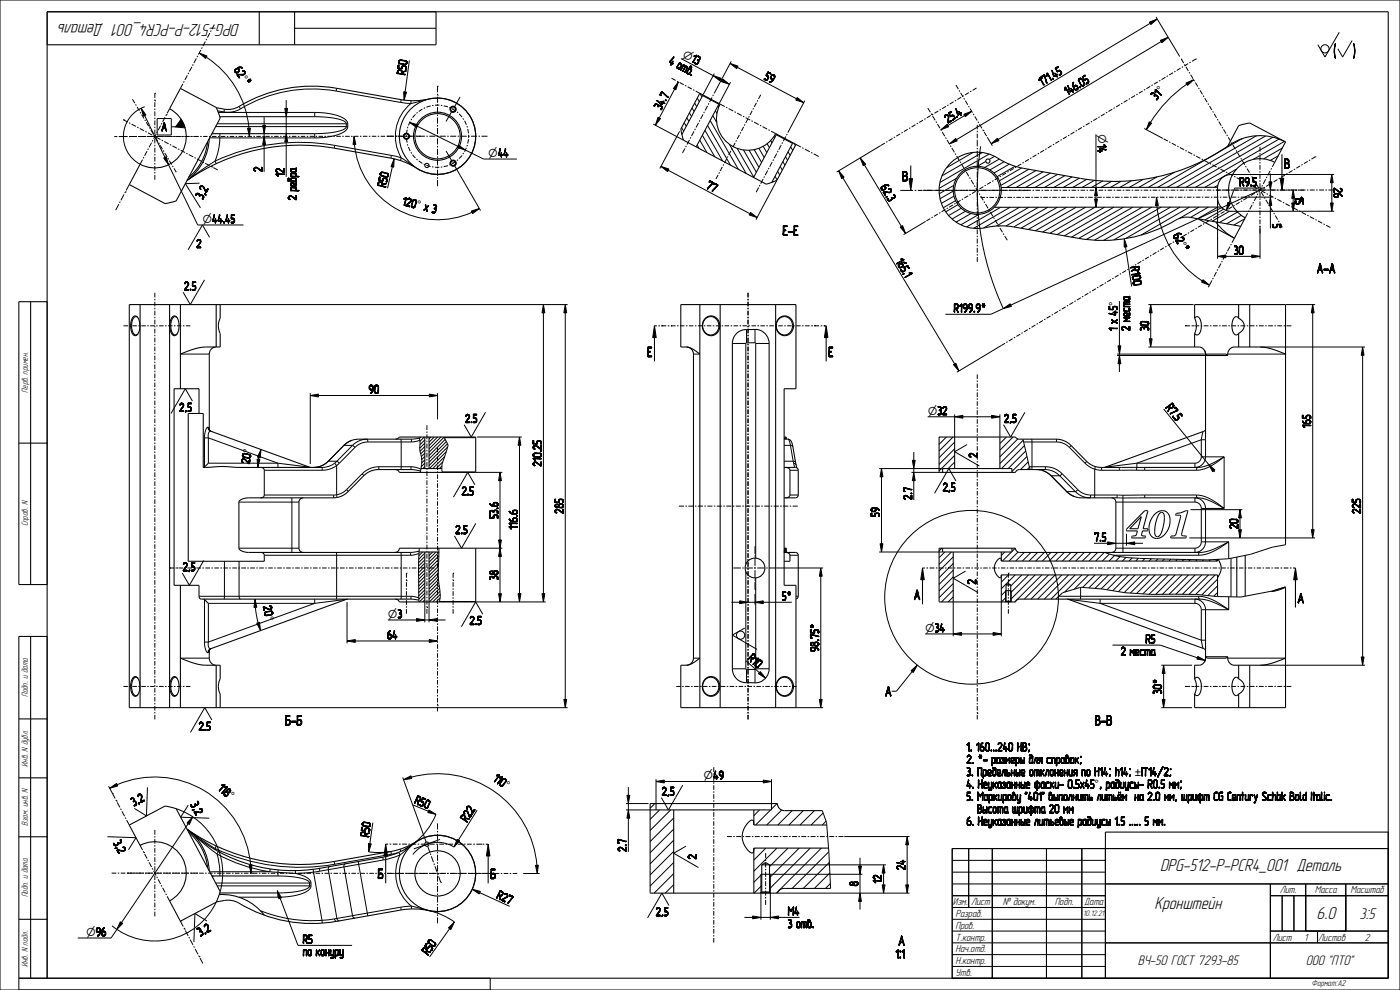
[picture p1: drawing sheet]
<svg xmlns="http://www.w3.org/2000/svg" width="594mm" height="420mm" viewBox="0 0 594 420" stroke-linecap="round" stroke-linejoin="round" font-family="sans-serif">
<defs><g id="words">
<g font-size="7.6">
<text x="101.8" y="10.1" transform="rotate(-180 101.8 10.1)">DPG-512-P-PCR4_001 Деталь</text>
<text x="492.2" y="369.4">DPG-512-P-PCR4_001 Деталь</text>
<text x="489.9" y="385.6">Кронштейн</text>
<text x="558.6" y="390.1">6.0</text>
</g>
<g font-size="7.5">
<text x="565.6" y="24.4">(</text>
<text x="574.6" y="24.4">)</text>
</g>
<text font-size="6.8" x="576.8" y="389.8">3:5</text>
<g font-size="6.1">
<text x="482.7" y="409.6">ВЧ-50 ГОСТ 7293-85</text>
<text x="554" y="409.6">ООО &quot;ПТО&quot;</text>
</g>
<g font-size="5.9">
<text x="329.5" y="99.8">Е-Е</text>
<text x="555.8" y="115.8">А-А</text>
<text x="375.5" y="295.2">A</text>
<text x="118" y="307.6">Б-Б</text>
<text x="461.7" y="307.6">В-В</text>
<text x="379.8" y="401.1">A</text>
</g>
<g font-size="5.1">
<text x="99.1" y="29.6" transform="rotate(55 99.1 29.6)">62°*</text>
<text x="283.5" y="26.9" transform="rotate(28 283.5 26.9)">4 отв.</text>
<text x="172" y="32" transform="rotate(-82 172 32)">R50</text>
<text x="323.9" y="33.5" transform="rotate(28 323.9 33.5)">59</text>
<text x="441.9" y="36.5" transform="rotate(-31 441.9 36.5)">171.45</text>
<text x="452.8" y="40.6" transform="rotate(-31 452.8 40.6)">146.05</text>
<text x="280.4" y="46.9" transform="rotate(-62 280.4 46.9)">34.7</text>
<text x="490.6" y="42.6" transform="rotate(-47 490.6 42.6)">31</text>
<text x="402" y="52.3" transform="rotate(-31 402 52.3)">25.4</text>
<text x="68.4" y="55.5">A</text>
<text x="111.2" y="72.9" transform="rotate(-90 111.2 72.9)">2</text>
<text x="120.6" y="75" transform="rotate(-90 120.6 75)">12</text>
<text x="163.6" y="79.7" transform="rotate(-77 163.6 79.7)">R50</text>
<text x="299.2" y="79.6" transform="rotate(28 299.2 79.6)">77</text>
<text x="373.4" y="79.3" transform="rotate(59 373.4 79.3)">62.3</text>
<text x="525.8" y="78.9">R9.5</text>
<text x="549.6" y="83.4" transform="rotate(90 549.6 83.4)">15</text>
<text x="565.9" y="79.6" transform="rotate(90 565.9 79.6)">26</text>
<text x="85.9" y="84.8" transform="rotate(-62 85.9 84.8)">3,2</text>
<text x="125.8" y="85" transform="rotate(-90 125.8 85)">2 ребра</text>
<text x="170.5" y="86.9" transform="rotate(14 170.5 86.9)">120х 3</text>
<text x="539.9" y="94.9" transform="rotate(90 539.9 94.9)">5</text>
<text x="497.5" y="99.9" transform="rotate(59 497.5 99.9)">62°*</text>
<text x="83.3" y="105.1">2</text>
<text x="523.5" y="107.9">30</text>
<text x="380" y="110.9" transform="rotate(59 380 110.9)">165.1</text>
<text x="479.7" y="113.2" transform="rotate(81 479.7 113.2)">R100</text>
<text x="78.1" y="123.1">2.5</text>
<text x="404.6" y="132.5">R199.9</text>
<text x="416.2" y="132.5">*</text>
<text x="474.1" y="140.4" transform="rotate(-90 474.1 140.4)">1х 45°</text>
<text x="479.3" y="140.4" transform="rotate(-90 479.3 140.4)">2 места</text>
<text x="487.4" y="140.3" transform="rotate(-90 487.4 140.3)">30</text>
<text x="156.4" y="166.9">90</text>
<text x="494.4" y="173" transform="rotate(51 494.4 173)">R7.5</text>
<text x="76" y="174.5">2,5</text>
<text x="197.3" y="179.3">2.5</text>
<text x="425.9" y="179.3">2,5</text>
<text x="556.1" y="181.6" transform="rotate(-90 556.1 181.6)">165</text>
<text x="105.7" y="197" transform="rotate(-80 105.7 197)">20°</text>
<text x="229.7" y="197.9" transform="rotate(-90 229.7 197.9)">210.25</text>
<text x="414.7" y="194.3" transform="rotate(-90 414.7 194.3)">2</text>
<text x="399.9" y="208.4">2,5</text>
<text x="195.8" y="210">2.5</text>
<text x="386.8" y="212.1" transform="rotate(-90 386.8 212.1)">2.7</text>
<text x="211.3" y="220.1" transform="rotate(-90 211.3 220.1)">53.6</text>
<text x="239" y="218" transform="rotate(-90 239 218)">285</text>
<text x="373.1" y="219.4" transform="rotate(-90 373.1 219.4)">59</text>
<text x="577.3" y="218" transform="rotate(-90 577.3 218)">225</text>
<text x="193.2" y="226.4">2.5</text>
<text x="219.5" y="224.7" transform="rotate(-90 219.5 224.7)">116.6</text>
<text x="525.2" y="224.5" transform="rotate(-90 525.2 224.5)">20</text>
<text x="464.2" y="229.6">7.5</text>
<text x="77.5" y="242.2">2,5</text>
<text x="211.3" y="246.1" transform="rotate(-90 211.3 246.1)">38</text>
<text x="414.1" y="248" transform="rotate(-90 414.1 248)">2</text>
<text x="111.7" y="257.2" transform="rotate(80 111.7 257.2)">20°</text>
<text x="331.7" y="254.6">5*</text>
<text x="199.2" y="265">2.5</text>
<text x="347.4" y="266.8" transform="rotate(-90 347.4 266.8)">*</text>
<text x="164.2" y="271.1">64</text>
<text x="486" y="272.8">R5</text>
<text x="317.1" y="279.6" transform="rotate(42 317.1 279.6)">R10</text>
<text x="347.4" y="276.6" transform="rotate(-90 347.4 276.6)">98.75</text>
<text x="475.5" y="278.1">2 места</text>
<text x="492.8" y="294.5" transform="rotate(-90 492.8 294.5)">30*</text>
<text x="84.2" y="309.8">2.5</text>
<text x="410" y="318.6">1. 160...240 HB;</text>
<text x="410" y="323.9">2. *- размеры для справок;</text>
<text x="410" y="329.1">3. Предельные отклонения по H14; h14;</text>
<text x="92.2" y="334.8" transform="rotate(41 92.2 334.8)">118</text>
<text x="209" y="331" transform="rotate(35 209 331)">110</text>
<text x="410" y="334.4">4. Неуказанные фаски- 0.5х45</text>
<text x="80.7" y="341.3" transform="rotate(62 80.7 341.3)">3,2</text>
<text x="175.6" y="340.7" transform="rotate(22 175.6 340.7)">R50</text>
<text x="280.7" y="337.5">2,5</text>
<text x="410" y="339.6">5. Маркирову &quot;401&quot; выполнить литьём на 2.0 мм, шрифт CG Century Schbk B</text>
<text x="556.1" y="339.6">Italic.</text>
<text x="56.7" y="342.1" transform="rotate(-28 56.7 342.1)">3,2</text>
<text x="413.9" y="344.9">Высота шрифта 20 мм</text>
<text x="198.1" y="349" transform="rotate(-58 198.1 349)">R22</text>
<text x="410" y="350.1">6. Неуказанные литьевые радиусы 1.5 ..... 5 мм.</text>
<text x="48" y="357.6" transform="rotate(62 48 357.6)">3,2</text>
<text x="156.4" y="355.3" transform="rotate(-82 156.4 355.3)">R50</text>
<text x="265.7" y="361.4" transform="rotate(-90 265.7 361.4)">2.7</text>
<text x="295.5" y="364.6" transform="rotate(-90 295.5 364.6)">2</text>
<text x="384" y="369.2" transform="rotate(-90 384 369.2)">24</text>
<text x="364" y="376" transform="rotate(-90 364 376)">8</text>
<text x="374" y="374.8" transform="rotate(-90 374 374.8)">12</text>
<text x="210.4" y="380.9" transform="rotate(25 210.4 380.9)">R27</text>
<text x="278.2" y="388.5">2,5</text>
<text x="334.2" y="388.3">М4</text>
<text x="334.2" y="393.6">3 отв.</text>
<text x="84.9" y="397.3" transform="rotate(-28 84.9 397.3)">3,2</text>
<text x="128.4" y="400.2">R5</text>
<text x="128.4" y="405.4">по конуру</text>
<text x="181.6" y="405.4" transform="rotate(-55 181.6 405.4)">R50</text>
<text x="376.9" y="406.4">1:1</text>
</g>
<g font-size="4.8">
<text x="289.4" y="24.1" transform="rotate(28 289.4 24.1)">⌀13</text>
<text x="289.4" y="24.1" transform="rotate(28 289.4 24.1)">⌀</text>
<text x="101.7" y="33.3" transform="rotate(55 101.7 33.3)">°</text>
<text x="493" y="40.1" transform="rotate(-46 493 40.1)">°</text>
<text x="465.9" y="57" transform="rotate(90 465.9 57)">⌀14</text>
<text x="465.9" y="57" transform="rotate(90 465.9 57)">⌀</text>
<text x="207.2" y="66.6">⌀44</text>
<text x="207.2" y="66.6">⌀</text>
<text x="176.3" y="88.4" transform="rotate(14 176.3 88.4)">°</text>
<text x="85.9" y="94.6">⌀44.45</text>
<text x="85.9" y="94.6">⌀</text>
<text x="499.9" y="103.8" transform="rotate(59 499.9 103.8)">°</text>
<text x="474.1" y="129.7" transform="rotate(-90 474.1 129.7)">°</text>
<text x="393.6" y="175.9">⌀32</text>
<text x="393.6" y="175.9">⌀</text>
<text x="106.5" y="192.6" transform="rotate(-80 106.5 192.6)">°</text>
<text x="112.5" y="261.6" transform="rotate(80 112.5 261.6)">°</text>
<text x="164.6" y="262.1">⌀3</text>
<text x="164.6" y="262.1">⌀</text>
<text x="392.5" y="268.1">⌀34</text>
<text x="392.5" y="268.1">⌀</text>
<text x="481.5" y="329.1">±IT14/2;</text>
<text x="481.5" y="329.1">±</text>
<text x="213.3" y="334" transform="rotate(35 213.3 334)">°</text>
<text x="298.5" y="330.7">⌀49</text>
<text x="298.5" y="330.7">⌀</text>
<text x="464.4" y="334.4">°, радиусы- R0.5 мм;</text>
<text x="464.4" y="334.4">°</text>
<text x="96.2" y="338.3" transform="rotate(41 96.2 338.3)">°</text>
<text x="36.5" y="397.1">⌀96</text>
<text x="36.5" y="397.1">⌀</text>
</g>
<g font-size="4.5">
<text x="543" y="379.1">Лит.</text>
<text x="557.9" y="379.1">Масса</text>
<text x="573" y="379.1">Масштаб</text>
<text x="404.3" y="384.1">Изм.</text>
<text x="405.4" y="389.1">Pазраб.</text>
<text x="412" y="384.1">Лист</text>
<text x="425.5" y="384.1">№ докум.</text>
<text x="447.5" y="384.1">Подп.</text>
<text x="460" y="384.1">Дата</text>
<text x="405.4" y="394.1">Пров.</text>
<text x="405.4" y="399.1">Т.контр.</text>
<text x="540" y="399.1">Лист</text>
<text x="553.4" y="399.1">1</text>
<text x="559.3" y="399.1">Листов</text>
<text x="579" y="399.1">2</text>
<text x="405.4" y="404.1">Нач.отд.</text>
<text x="405.4" y="409.1">Н.контр.</text>
<text x="405.4" y="414.1">Утв.</text>
</g>
<g font-size="3.8">
<text x="11.8" y="166.6" transform="rotate(-90 11.8 166.6)">Перв. примен.</text>
<text x="11.8" y="223.3" transform="rotate(-90 11.8 223.3)">Справ. N</text>
<text x="11.8" y="295.7" transform="rotate(-90 11.8 295.7)">Подп. и дата</text>
<text x="11.8" y="325.2" transform="rotate(-90 11.8 325.2)">Инв. N дубл.</text>
<text x="11.8" y="350.2" transform="rotate(-90 11.8 350.2)">Взам. инв. N</text>
<text x="11.8" y="380.7" transform="rotate(-90 11.8 380.7)">Подп. и дата</text>
<text x="11.8" y="410.2" transform="rotate(-90 11.8 410.2)">Инв. N подл.</text>
<text x="556.5" y="418.4">Формат:А2</text>
</g>
<text font-size="3.5" x="459.6" y="388.7">10.12.21</text>
</g></defs>
<g fill="none" stroke="#000" stroke-width=".42">
<path d="M0 0h594v420h-594zM87.1 17.6l-1 2M87.7 16.5l-.3 .6M89 14l-1 2M89.6 12.9l-.3 .6M90.9 10.4l-1 2M487.7 9.4l3.3-1.3-2.7 2.3zM488 9.9l-82.2 49.4M490.5 7.2l10 16.8M492.3 17.1l3.3-1.3-2.6 2.3zM492.6 17.6l-69.1 41.6M568.2 13.7l-6 10.5-3-5.2"/>
<path d="M573.7 17.2l-4.1 7M65.7 39.6h.1M65.7 39.6v2M77.6 35.6l-1.1 1.9M78.2 34.5l-.3 .5M79.5 32l-1.1 1.9M80.1 30.9l-.3 .5M81.4 28.4l-1 1.9M82 27.3l-.3 .5M83.3 24.8l-1 1.9M83.9 23.7l-.3 .5M84.5 22.5l3.3 1.3-.6 1z"/>
<path d="M85.2 21.2l-1 1.9M85.8 20.1l-.3 .6M87.5 24.3a40.1 40.1 0 0 1 18.1 30.1M142.6 38.6a58.8 58.8 0 0 0-40.5 7.6M142.6 38.6l27.4 4.9M142.8 37.5l-.2 1.1M171.3 38.9l1.2 .2-1.1 3.4zM173.7 25.6l-1.8 13.4M185.6 36.6h.1M185.6 36.6v2.5M185.6 39.8v.6M284.9 33.2l1.8 .9"/>
<path d="M286.2 37.8l-6.5 12.2M287.2 34.4l.6 .3M287.9 34.7l-1.2 3.4-1-.5zM288.3 35l1.8 .9M289 24.8l13.6 7.3M290.7 36.2l.5 .3M291.8 36.8l1.7 1M294.1 38.1l.5 .2M295.2 38.6l1.7 1M297 39.6l.8 1.5M302.6 32.1l3.4 1.1-.6 1.1zM303.1 31.2l-4.8 8.9"/>
<path d="M305.7 33.7l.7 .4M306.7 33.6l2.8 2.2-3.4-1.2zM309.8 26.9l3.3 1.1-.5 1.1zM310 34.9l-4.8 8.9M310.2 26l-7.2 13.7M312.9 28.6l25 13.3M405.6 36.1l1 1.7M406.9 38.3l.3 .6M407.6 39.4l1 1.7M411.1 39.3l-1.7 1M412.1 38.6l-.5 .4M414.3 37.3l-1.6 1"/>
<path d="M482.7 39.9l-.6 .3M484.8 38.6l-1.6 1M485.9 38l-.6 .3M488 36.7l-1.6 .9M489.1 36l-.5 .3M491.2 34.7l-1.6 1M492.3 34.1l-.5 .3M494.5 32.8l-1.7 1M495.5 32.1l-.5 .4M497.7 30.9l-1.6 .9M498.8 30.2l-.6 .3M500.9 28.9l-1.6 1"/>
<path d="M501.2 25.1h.1M501.2 25.1l1 1.7M502 28.3l-.6 .3M502.5 27.3l.4 .5M502.9 27.8h.1M503.2 28.4l1 1.7M503.2 35.2l3.3-1.4-2.7 2.4zM503.5 35.7a54.6 54.6 0 0 0-15.4 16.3M504.1 27l-1.6 1M504.5 30.6l.4 .6M504.7 26.7h.1M505.2 31.7l1 1.7"/>
<path d="M505.2 26.3l-.5 .4M506.5 33.9l.3 .6M507.2 35l1 1.7M507.3 25.1h.1M507.3 25.1l-1.6 .9M508.5 37.3l.3 .5M509.2 38.3l1 1.7M48.5 57.9h1.3M52.4 50.8h.1M52.4 50.8l1.8 1M54.2 57.9h-3.8M54.7 52.1l.6 .3"/>
<path d="M55.8 52.7l1.9 .9M56.2 42.1l1 1.7M57.5 44.3l.3 .5M58.2 45.4l.9 1.6M58.2 57.9h-3.4M58.2 53.9l.6 .3M59.3 54.5l1.8 1M59.5 47.5l.3 .6M59.9 45.9l2 2.9-1 .5zM60.1 48.6l1 1.7M61.4 45.3a13.3 13.3 0 0 0-9 11.5 13.3 13.3 0 0 0 7 12.9l1.1-2M61.4 49.1l8.6 17.7"/>
<path d="M61.4 50.8l.3 .5M61.7 55.8l.5 .3M62.1 51.9l1 1.6M62.1 57.9h-3.5M62.8 56.4l1.8 .9M63.4 54.1l.3 .5M64 55.1l1 1.7M64.9 59.4l-.3 .6M65.1 57.6l.6 .3M65.3 57.3l.4 .5M65.7 42.8h.1M65.7 42.2v.6"/>
<path d="M65.7 43.4v2M65.7 46v.7M65.7 47.3v2M65.7 49.9v.6M65.7 51.1v2M65.7 53.7v.7M65.7 55v2M65.7 57.6v.6M65.7 58.8v2M66 58.4l1 1.6M66.2 56.9l-1 2M66.2 58.2l1.9 1"/>
<path d="M66.8 55.8l-.3 .6M68.1 53.3l-1 2M68.6 59.5l.6 .3M68.7 52.2l-.3 .6M70 49.7l-1 2M70.6 48.6h.1M70.6 48.6l-.3 .6M72 46.1l-1.1 2M72.7 50.3h-6v7h6M72.7 53.8l1.8 .1M76.8 57.9h-14.5M76.8 50.6l1.7 3.6-4-.3z"/>
<path d="M78 57.9h-1.1M80.5 57.9h-2.3M81.8 57.9h-1M84.3 57.9h-2.3M84.9 57.9h.7M88.1 57.9h-1.9M88.7 57.9h.6M89 58.5h4.3M90.2 56.1l.4 .6M91.5 53.7h56.1M91.8 57.9h-1.9M92.1 52.5h55.5"/>
<path d="M92.4 47l2.6 .5M92.5 57.9h.6M92.6 47.7h40.9M93.3 58.5l-.6 5-1.5 4.8M93.3 56.7v1.8M93.3 58.5h40.2M95.2 46.3l-.2 1.2M95.6 57.9h-1.9M96.2 57.9h.7M99.4 57.9h-1.9M100 57.9h.6M101.2 57.9h1.9"/>
<path d="M101.4 45.2l.7 1M102.1 46.2a10.2 10.2 0 0 1-7.1 1.3M103.8 57.9h.6M105 57.9h1.9M105 54.4l1.2-.1-.4 3.6zM107.5 57.9h.7M108.8 57.9h1.9M111.3 57.9h.6M111.5 53.2h1.2l-.6 3.5zM112.1 57.8l.6 3.5h-1.2zM112.1 49.7v3.5M112.1 56.7v1.1"/>
<path d="M112.5 57.9h1.9M115.1 57.9h.6M116.3 57.9h1.9M118.8 57.9h.7M120.1 57.9h1.9M120.8 46h1.2l-.6 3.5zM121.4 56.7l.6 3.5h-1.2zM121.4 42.5v3.5M121.4 49.5v7.2M122.6 57.9h.6M123.8 57.9h1.9M126.4 57.9h.6"/>
<path d="M127.6 57.8h1.9M130.1 57.8h.7M131.4 57.8h1.9M133.5 47.7a20.8 20.8 0 0 1 13.2 3.1l.9 1.7M133.5 47.7v1.8l5.3 .3 4.4 .6 2.7 1 1 1.1-.1 1.6-1.3 1-4.7 1.1-7.3 .5v1.8M133.9 57.8h.6M135.1 57.8h1.9M137.7 57.8h.6M138.9 57.8h1.9M141.4 57.8h.7M142.7 57.8h1.9M145.2 57.8h.6"/>
<path d="M146.5 57.8h1.8M147.6 53.7a4.9 4.9 0 0 1-4.4 3.5l-4.5 1-5.2 .3M147.6 52.5v1.2M149 57.8h.6M150.2 57.8l.8 3.5-1.2 .1zM150.2 57.8h1.9M152.7 57.8h.7M154 57.8h1.9M156.5 57.8h.6M157.8 57.8h1.8M160.3 57.8h.6M161.5 57.8h1.9"/>
<path d="M164.4 57.8h.1M167.2 57.8h-3.2M167.6 57.8h.8M168.2 57.8h.1M168.9 57.8h2.5M170 43.5l4.3 .4M170.2 42.3l-.2 1.2M171.3 58.1a1.2 1.2 0 0 1 1-1.5 1.2 1.2 0 0 1 1.3 1.3 1.2 1.2 0 0 1-1.5 1.1M172.7 57.8h-1.1M172.8 57.8h3.2M173.8 51.9l3.4 1.1-.5 1zM174.3 43.9a17.9 17.9 0 0 0-4 23.1"/>
<path d="M174.4 42.7l-.1 1.2M176.5 57.8h3.8M176.9 53.5l17.4 8.6M180.8 42.3l-6.5 1.6M180.9 57.8h.6M182.1 42h.1M182.1 57.8h2.6M185.3 57.8h.7M185.6 40.4h.1M185.6 41v2.6M185.6 44.2v.6M185.6 45.4v2.6"/>
<path d="M185.6 48.6v.7M185.6 49.9v2.5M185.6 53.1v.6M185.6 54.3v2.6M185.6 57.5v.6M185.6 58.7v2.6M186.6 57.8h2.5M189.8 57.8h.6M191 57.8h2.6M191.1 46.7a1.2 1.2 0 0 1 1-1.5 1.2 1.2 0 0 1 1.3 1.3 1.2 1.2 0 0 1-1.5 1M191.8 47.2l-2.6 4.3M192.4 46.1l-.3 .5"/>
<path d="M194.2 57.8h.6M195.2 41.2l-2.5 4.3M195.4 57.8h2.6M198.6 57.8h.6M199.9 57.8h2.5M203 57.8h.7M204.3 57.8h2.5M277.2 52.7l12.8 6.8M279.2 49.8l1.1 .5-2.2 2.8zM288.4 55.7l-8.4 15.8M289.2 54.1l.9 1.6M290.3 52l.9 1.6"/>
<path d="M291.4 50l.9 1.5M292.5 47.9l.9 1.5M292.5 59.3l-1 2M293.1 58.2l-.3 .6M293.6 45.8l.9 1.5M294.5 55.7l-1.1 2M294.7 43.7l.9 1.6M295 54.6l-.3 .6M295.8 41.6l.9 1.6M296.4 52.1l-1.1 2M296.9 59.5l3 5.3M297 51l-.3 .6"/>
<path d="M298 57.4l5.3 9.1M298.3 48.5l-1.1 2M298.9 47.4l-.3 .6M299.1 55.3l7.5 13M300.2 44.9l-1 2M300.2 53.2l9.7 16.9M300.8 43.8l-.3 .6M301.3 51.1l12 20.7M302.1 41.3l-1 2M302.4 49.1l1.7 2.8M302.7 40.2l-.3 .6M303.5 47l.7 1.1"/>
<path d="M304.6 44.9l.4 .5M305.6 44.2l1.9 1M308.1 45.5l.5 .3M309.2 46.1l1.9 1M311.7 47.4l.5 .3M312.5 59.5l-.3 .6M312.8 48l1.9 1M313.7 57.2l-.9 1.8M314.3 56.1l-.3 .6M315.3 49.3l.5 .3M315.5 53.8l-.9 1.8M316.1 52.7l-.3 .6"/>
<path d="M316.4 49.9l1.9 1M317.3 50.4l-.9 1.8M317.9 49.3l-.3 .6M318.9 51.2l.5 .3M319.1 47l-.9 1.8M319.7 45.9l-.3 .6M320 51.8l1.9 1.1M320.9 43.6l-.9 1.8M321.5 42.5l-.3 .6M322.5 53.1l.5 .3M322.8 40.2l-1 1.8M323.6 53.7l1.9 1.1"/>
<path d="M326.1 55.1l.5 .3M327 59.6l.6 1M327.2 55.6l1.9 1.1M328.3 57.9l.4 .6M333.4 57.9l-1.1 2M334 56.8l-.3 .6M338.2 41.4l2.8 2.2-3.3-1.2zM341.5 42.7l-7.2 13.6M378.7 58.7l-1.6 1M379.8 58.1l-.6 .3M381.9 56.8l-1.6 1M383 56.2l-.5 .3"/>
<path d="M385.2 54.9l-1.7 .9M386.2 54.2l-.5 .3M388.4 52.9l-1.6 1M389.5 52.3l-.6 .3M391.6 51l-1.6 .9M392.7 50.3l-.5 .3M393.7 45.8l1 1.8M393.7 45.8h.1M394.9 49l-1.7 1M395.1 48.2l.3 .5M395.4 48.7h.1M395.7 49.2l1.1 1.8"/>
<path d="M396 48.4l-.6 .3M397.1 51.6l.3 .5M397.7 52.6l1.1 1.8M398.1 47.1l-1.6 1M399.1 54.9l.4 .6M399.2 46.4l-.5 .4M399.2 55.1l2.7-2.4 .6 1.1zM399.8 56l1.1 1.8M401.2 58.3l.3 .6M401.4 45.1l-1.7 1M401.8 59.4l1.1 1.8M402.4 44.5l-.5 .3"/>
<path d="M404.6 43.2l-1.6 1M405.7 42.5l-.6 .4M407.8 41.2l-1.6 1M408.9 40.6l-.5 .3M408.9 41.7l.3 .5M409 48.5l3.3-1.3-2.7 2.3zM409.6 42.7l1 1.7M410.9 45l.3 .5M411.6 46.1l1 1.7M412.9 48.3l.3 .5M413.6 49.4l1 1.7M414.6 53v1.8"/>
<path d="M414.6 55.5v.6M414.6 56.7v1.9M414.6 59.2v2.9M414.9 51.6l.4 .6M415.6 52.7l1 1.7M416.9 55l.4 .5M417.3 55.5h.1M417.6 56l1 1.8M418.9 58.2l2.1 3.6M449.4 59.9l-1.6 .9M450.5 59.2l-.6 .3M452.6 57.9l-1.6 1"/>
<path d="M453.7 57.3l-.5 .3M455.8 56l-1.6 1M456.9 55.4l-.5 .3M459.1 54.1l-1.7 .9M460.1 53.4l-.5 .3M462.3 52.1l-1.6 1M463.3 51.5l-.5 .3M465 57v22.5M465.5 50.2l-1.6 1M466.6 49.6l-.6 .3M468.7 48.3l-1.6 .9M469.8 47.6l-.6 .3"/>
<path d="M471.9 46.3l-1.6 1M473 45.7l-.5 .3M475.1 44.4l-1.6 1M476.2 43.8l-.5 .3M478.4 42.5l-1.6 .9M479.4 41.8l-.5 .3M481.6 40.5l-1.6 1M485.5 54.5l7.9 4.2M487.6 51.7l1 .6-2.2 2.7zM493.7 58.9l1.8 1M510.5 40.6l.3 .5M511.2 41.6l1 1.8"/>
<path d="M512.5 43.9l.3 .5M513.1 45l1.1 1.7M514.5 47.2l.3 .5M515.1 48.3l1.1 1.7M516.5 50.5l.3 .6M517.1 51.6l1.1 1.7M518.5 53.8l.3 .6M519.1 54.9l1.1 1.7M520.5 57.2l.3 .5M521.1 58.2l1.1 1.8M527 58.8l-35.8 20.7M533.1 57.6l-37.9 21.9"/>
<path d="M537 57.7l-37.8 21.8M540 58.2l-36.8 21.3M542.6 59l-35.4 20.5M54.9 78.3l-1.4 2.5M61.1 66.6l-.3 .6M62.4 64.1l-1.1 2M63 63l-.3 .6M64.3 60.5l-1 2M65.7 61.5v.6M65.7 62.7v2M65.7 65.3v.6M65.7 66.6v1.9"/>
<path d="M65.7 69.2v.6M65.7 70.4v2M65.7 73v.6M65.7 74.3v1.9M67.3 60.6l.3 .5M67.9 61.6l1 1.7M69.3 63.8l.3 .6M69.4 67l1.1-.5 1 3.4zM69.7 60l1.8 1M69.9 64.9l1 1.7M71.2 67.1l.3 .5M71.5 69.9l12.4 25.5h19.4"/>
<path d="M71.9 68.2l.9 1.6M72.1 61.3l.5 .3M73.2 70.3l.3 .6M73.2 70.3h.1M73.2 61.9l1.8 1M73.8 71.4l1 1.7M74.8 73.1h.1M75.6 63.2l.5 .2M76.7 63.7l1.8 1M79 65l.6 .3M80.1 65.6l1.9 1M82.5 66.8l.6 .3"/>
<path d="M83.6 67.4l1.8 1M84.7 77.7l-6.1 .2 6.5 10.3M86 68.7l.5 .3M87.1 69.3l1.8 .9M89.4 70.5l.6 .3M90 70.8h.1M90.5 71.1l1.9 1M91.2 68.3l-11.8 8.2M91.2 68.3l.6 1.1M112.1 61.3v11.6M121.4 60.2v14.8M142 61.7a85.2 85.2 0 0 0-50.8 6.6"/>
<path d="M142 61.7l24.1 4.2M142 61.7l-.2 1.2M150.4 61.3a35.4 35.4 0 0 0 49.9 28.8M166.1 65.9l4.2 1.1M166.1 65.9l-.3 1.2M166.5 70.8l-2.1 9.1M167.2 67.4l-.1 3.5-1.2-.2zM170.3 67l5.5 3.7M170.3 67l-.4 1.1M176.9 71.4h.1M185.6 61.9v.6M185.6 63.2v2.5"/>
<path d="M185.6 66.3v.7M185.6 67.6v2.5M185.6 70.8v.6M185.6 72v2.6M185.6 75.2v.6M185.6 76.4v2.6M189.3 64l2.5 4.4M191.1 69.5a1.2 1.2 0 0 1 1-1.5 1.2 1.2 0 0 1 1.3 1.3 1.2 1.2 0 0 1-1.5 1.1M192.1 69l.3 .5M192.7 70l11.2 19.3M194.6 61.6l2.9 2.1-3.4-1.1zM197.5 63.7l7.7 3.8h14.1"/>
<path d="M280.4 70.6l3.4 1.1-.6 1.1zM283.5 72.2l34.6 18.4M290.6 63l-1 1.9M291.2 61.9l-.3 .5M295.8 61.5l.8 1.5M304.7 74.2l-1 1.8M305.3 73.1l-.3 .6M306.5 70.8l-.9 1.8M307.1 69.7l-.3 .6M308.3 67.4l-.9 1.8M308.9 66.3l-.3 .6M309.4 61.1l7.2 12.5"/>
<path d="M310.1 64l-.9 1.8M310.7 62.9l-.3 .6M311.9 60.6l-.9 1.8M312.7 62.9l7.1 12.3M315.4 63.6l5.5 9.5M317.8 63.7l4.2 7.3M320 63.5l3.1 5.4M321.9 79.6l-1.1 1.9M322 62.9l2.2 3.9M322.5 78.5l-.3 .5M323.8 76l-1 1.9M323.8 62.1l1.5 2.6"/>
<path d="M324.4 74.9l-.3 .5M325.5 61l.9 1.7M325.7 72.4l-1 1.9M326.3 71.3l-.3 .5M327.6 68.7l-1 2M327.7 76.9l.2 .3M328.2 67.6l-.3 .6M328.8 74.8l.9 1.5M329.5 65.1l-1 2M329.6 76.6l-8.8 16.6M329.9 72.7l.9 1.5M330.1 64l-.3 .6"/>
<path d="M331 70.6l.9 1.6M331.5 61.5l-1.1 2M332 60.4l-.2 .6M332.2 68.5l.8 1.6M333.3 66.5l.8 1.5M334.4 64.4l.9 1.5M335.5 62.3l.9 1.5M337 60.9l.5 .8M337.7 61.3l2.1 1.1M340.4 62.7l.5 .3M341.5 63.3l2.1 1.1M344.1 64.7l.6 .3"/>
<path d="M345.2 65.3l2.2 1.1M355.8 72.5l2.3 2.7-1 .6zM357.6 75.5l47.4 78.9M365 67l2.3 2.7-1 .6zM366.8 70l15.6 26M373.7 61.7l-18.7 11.3M375.5 60.7l-1.7 1M376.5 60l-.5 .4M383 72.8h1.4zM383 72.8l1.4 .1zM383 72.9h1.5zM383 76.6l1.8-.1z"/>
<path d="M383 76.6l1.3-.1zM383 76.6l1.2-.1zM383 72.9l.3 .1-.3 3.6zM383 76.6h1.7zM383 76.7l1.6-.1zM383 76.6h1.6zM383 76.7h1.5zM383.1 72.8h1.1zM383.1 72.8h1zM383.1 72.8h1.2zM383.1 76.7h1.4zM383.1 76.7h1.3z"/>
<path d="M383.1 72.8h.9zM383.1 76.8l1.3-.1zM383.1 76.8l1.2-.1zM383.2 72.9v3.7M383.2 76.8l1.1-.1zM383.3 73h1.3zM383.3 74.8l1.4-.1zM383.3 74.8v1.7l-.3 .1zM383.3 74.8l1.4-.2zM383.3 74.8l1.3-.3zM383.3 74.8l.8-.3zM383.3 74.5h.7l-.7 .3z"/>
<path d="M383.3 74.5l-.3 2.1zM383.3 73l-.3 3.6zM384 73h.6zM384.1 73h.5zM384.1 74.5l.6-.1zM384.2 74.8l.5-.1zM384.2 76.8h.1M384.2 73.1h.5zM384.2 74.4h.5zM384.3 74.8h.5zM384.3 76.5l.5-.1zM384.3 73.1h.4z"/>
<path d="M384.3 74.4l.5-.1zM384.4 74.8h.4zM384.4 76.4h.5zM384.4 74.3h.4zM384.4 73.2h.4zM384.5 74.9h.4zM384.5 76.4h.4zM384.5 73.3h.3zM384.5 74.2h.3zM384.5 74.2l.3 .1zM384.6 73.4h.3zM384.6 74.1h.3z"/>
<path d="M384.6 74.1l.2 .1zM384.6 74.9l.3 .1zM384.6 76.3l.4-.1zM384.6 76.3h.3zM384.6 73.5h.3zM384.6 74l.3-.1zM384.6 74h.3zM384.6 74l.3 .1zM384.6 73.6l.3-.1zM384.6 73.6h.3l-.3 .3zM384.6 73.9h.3zM384.6 75l.4 .1z"/>
<path d="M384.6 76.2l.4-.1zM384.6 76.2h.4zM384.7 75.1h.3zM384.7 76.1h.3zM384.7 75.2l.3-.1zM384.7 75.2h.3zM384.7 76l.3-.1zM384.7 76l.3 .1zM384.7 75.3l.3-.1zM384.7 75.3h.3l-.3 .6zM384.7 75.9h.3zM384.9 73.6l-.3 .3z"/>
<path d="M385 75.3v.6h-.3zM385.7 75.8h1.5l-.8 5zM402.8 61.1l2.7-2.3 .6 1zM403.2 61.7l.3 .6M403.9 62.8l1 1.8M404.7 78.6l-6.2 3.6M405.3 65.1l.3 .6M405.8 75.7l-7.3 4.2M405.9 66.2l1.1 1.8M407.3 68.5l.3 .6M407.9 69.6l1.1 1.8M409.3 71.9l.4 .6"/>
<path d="M410 73l1 1.8M411.4 75.3l.3 .5M412 76.4l1.1 1.8M412.9 64.7l-11.3 6.5M413.4 78.7l.3 .5M414.1 79.8l1 1.8M414.6 62.7v.7M414.6 64v2.5M414.6 67.2v.6M414.6 68.4v2.6M414.6 71.6v.6M414.6 72.8v2.6"/>
<path d="M414.6 76v.6M414.6 77.3v2.5M416.1 62.1a120 120 0 0 0 9.6 68.8l-5.3 2.4h-19.3M416.8 64.7l-17.1 9.9M417.2 79.2l-1.6 1M418.3 68.5l-3.6 2.1M418.3 78.6l-.6 .3M419.7 65.4l-20.9 12M420.4 77.3l-1.6 .9M420.5 61l2.7-2.4 .6 1.1zM421.5 76.6l-.5 .4M422 66.3l-2.3 1.3"/>
<path d="M423.7 75.3l-1.7 1M424 67.5l-6.2 3.6M424.7 74.7l-.5 .3M426 68.6l-6 3.5M426.9 73.4l-1.6 1M427.9 72.8l-.5 .3M428.3 69.6l-6.6 3.8M430.1 71.5l-1.6 .9M430.7 70.5l-7.7 4.5M431.2 70.8l-.6 .3M433.3 69.5l-1.6 1M433.5 71.2l-9.5 5.5"/>
<path d="M434.4 68.9l-.6 .3M436.5 71.8l-11.9 6.9M436.5 67.6l-1.6 1M437.6 67l-.5 .3M439.6 72.4l-12.5 7.1M439.7 65.7l-1.6 .9M440.8 65l-.5 .3M442.6 72.9l-11.5 6.6M443 63.7l-1.7 1M444 63.1l-.5 .3M445.7 73.4l-10.6 6.1M446.2 61.8l-1.6 1"/>
<path d="M447.3 61.2l-.6 .3M448.7 74l-9.6 5.5M451.8 74.5l-8.7 5M454.9 75.1l-7.8 4.4M457.9 75.6l-6.8 3.9M461.1 76.1l-6 3.4M464.4 76.5l-5.2 3M465 79.5l.6 3.5h-1.2zM467.9 76.8l-4.7 2.7M471.7 76.9l-4.5 2.6M475.7 76.9l-4.5 2.6M480.1 76.7l-4.9 2.8"/>
<path d="M485.1 76.1l-5.9 3.4M490.9 75l-7.7 4.5M496.1 60.2l.5 .2M497.2 60.7l1.8 1M498.4 73l-11.2 6.5M499.5 62l.6 .3M500.6 62.6l1.8 .9M502.9 63.8l.6 .3M504 64.4l1.8 1M506.4 65.7l.5 .2M507.5 66.2l1.8 1M509.8 67.5l.6 .3"/>
<path d="M510.9 68.1l1.8 .9M513.3 69.3l.5 .3M514.4 69.9l1.8 1M516.7 78.6l-1.5 .9M516.7 71.2l.6 .2M517.8 71.7l1.8 1M520.2 73l.5 .3M521.3 73.6l1.8 .9M522.5 60.5l.3 .5M523.1 61.6l1 1.7M523.6 74.8l.6 .3M524.5 63.8l.3 .5"/>
<path d="M524.7 71.7l-13.5 7.8M524.7 75.4l1.8 1M525.1 64.9l1 1.7M526.5 67.1l.3 .6M527.1 76.6l.5 .3M527.1 68.2l1 1.7M528.2 77.2l1.8 1M528.5 70.4l.3 .6M529.1 71.5l1 1.7M530.5 73.8l.3 .5M530.5 78.5l.6 .3M531.1 74.8l1 1.7"/>
<path d="M531.6 79.1l1.8 .9M532.4 77.1l.4 .5M533.1 78.1l1 1.8M534.6 62.3v2M534.6 64.9v.6M534.6 66.2v1.9M534.6 68.8v.6M534.6 70v2M534.6 72.6v.6M534.6 73.9v2M534.6 76.5v.6M534.6 77.7v2"/>
<path d="M535.1 79.7l-1 1.9M535.7 78.6l-.3 .5M536.6 79.4l-.5 .3M536.8 79.8h-13l-2.3 6.2M537 76.1l-1 1.9M537.6 75l-.3 .5M538.4 77.1h1.2l-.6 3.5zM538.8 78.1l-1.6 1M538.9 72.5l-1 1.9M539 73.6v3.5M539.5 71.4l-.3 .5M539.9 77.5l-.6 .3"/>
<path d="M540.8 68.9l-1 1.9M542 76.2l-1.6 1M542.3 66.2l-3.3 1.9M543.1 75.5l-.6 .4M543.2 75.6h1.5l-.8 5zM544.1 62.8l-8 4.6M544.9 60l-13.2 7.6M545.1 67.5h1.3zM545.1 67.6h1.4zM545.1 71.3l1.7-.1zM545.1 71.3l1.2-.2zM545.1 71.3l1.1-.2z"/>
<path d="M545.1 67.6l.2 .1-.2 3.6zM545.1 71.3l1.6-.1zM545.1 71.3h1.6zM545.1 71.3h1.5zM545.1 71.3l1.4 .1zM545.1 67.5l1.1-.1zM545.1 67.5l1-.1zM545.1 67.5h1.2zM545.1 71.4h1.4zM545.1 71.4h1.3zM545.1 67.4h1zM545.2 71.4h1.2z"/>
<path d="M545.2 67.6v3.7M545.2 74.3l-1.6 .9M545.3 67.7h1.4zM545.3 69.4h1.5zM545.3 69.4v1.7l-.2 .2zM545.3 69.4l1.4-.1zM545.3 69.4l1.4-.2zM545.3 69.4l.9-.3zM545.3 69.1h.8l-.8 .3zM545.3 69.1l-.2 2.2zM545.3 67.7l-.2 3.6zM545.3 67.7l1.3-.1z"/>
<path d="M546.1 67.7h.6zM546.2 67.7h.5zM546.2 69.1h.5zM546.2 69.4h.6zM546.2 71.4h.1M546.3 67.8h.4zM546.3 69.1h.4zM546.3 73.6l-.6 .3M546.3 69.4l.6 .1zM546.3 71.1h.6zM546.4 67.8h.4zM546.4 69.1l.4-.1z"/>
<path d="M546.4 69.5h.5zM546.4 71.1l.5-.1zM546.4 69l.4-.1zM546.5 67.9h.3zM546.5 69.5l.4 .1zM546.5 71.1l.4-.1zM546.5 68h.3zM546.5 68.9h.4zM546.5 68.9h.3zM546.6 68.1h.3zM546.6 68.8h.3zM546.6 68.8l.3 .1z"/>
<path d="M546.6 69.6l.4 .1zM546.6 71l.4-.1zM546.6 71h.3zM546.6 68.2h.3zM546.6 68.7l.3-.1zM546.6 68.7h.3zM546.6 68.7l.3 .1zM546.6 68.3l.3-.1zM546.6 68.3h.3l-.3 .3zM546.6 68.6h.3zM546.7 69.7l.3 .1zM546.7 70.9l.3-.1z"/>
<path d="M546.7 70.9h.3zM546.7 69.8h.3zM546.7 70.8l.3-.1zM546.7 70.8h.3zM546.8 69.9l.2-.1zM546.8 69.9h.2zM546.8 70.7l.3-.1zM546.8 70.7h.2zM546.8 70l.2-.1zM546.8 70h.3l-.3 .6zM546.8 70.6h.3zM546.9 68.3l-.3 .3z"/>
<path d="M547.1 70v.6h-.3zM548.4 72.3l-1.6 1M549.5 71.7l-.5 .3M551.6 70.4l-1.6 1M552.7 69.8l-.5 .3M554.8 68.5l-1.6 .9M555.9 67.8l-.5 .4M558 66.5h.1M558 66.5l-1.6 1M565.1 74l.6 3.5h-1.2zM565.1 77.5v8.6M566.1 74l-43.1 .1"/>
<path d="M50.4 86.6l-1.3 2.6M51 85.5l-.3 .6M52.6 82.5l-1.3 2.5M53.2 81.4h.1M53.2 81.4l-.3 .5M200 89.5l3.4-1-2.9 2.1zM318.4 90.1l2.8 2.2-3.3-1.1zM381.9 96.3l1-.6 1.3 3.3zM386.4 80.8h-4.4M391.6 80.8h8.9M392.7 93.9l-9.3 5.6M393.4 80.8h.1"/>
<path d="M394.7 92.7l-1.6 1M395.7 92.1l-.5 .3M397.2 80.8h.1M397.3 80.8h.1M397.9 90.8l-1.6 1M399 90.2l-.6 .3M401 80.8h9.7M401.1 88.9l-1.6 .9M402.2 88.2l-.5 .4M404.3 86.9l-1.6 1M404.5 81.1l-5.6 3.2M404.7 83.2l-5.3 3.1"/>
<path d="M405.4 86.3l-.5 .3M405.4 85.1l-5.2 3M406.5 86.8l-5.2 3M407.6 85l-1.7 1M407.8 88.4l-5.3 3M408.6 84.4l-.5 .3M409.6 89.6l-5.7 3.3M410.5 80.8h.1M410.8 83.1l-1.6 .9M411.1 80.8h3.9M411.8 82.4l-.5 .4M412 90.6l-6.3 3.6"/>
<path d="M414 81.1l-1.6 1M414.6 80.4v.7M414.6 81.7v2M414.6 84.4v.6M414.6 85.6v2M414.6 88.3v.6M414.6 89.5v2.1M414.6 92.2v.6M414.6 93.4v2.1M414.6 96.1v.6M414.6 97.3v2.1M414.6 100v.6"/>
<path d="M415.1 80.5l-.6 .3M415.1 80.8h12.5M415.4 90.9l-7.7 4.5M415.5 82.1l.3 .5M416.1 83.2l1.1 1.8M417.5 85.5l.3 .5M417.9 83.7l-1.9 .1M418.1 86.6l1.1 1.8M419.2 83.7h-.6M419.5 88.9l.4 .5M419.7 80.8h.1M420.2 90l1 1.7"/>
<path d="M421.6 92.3l.3 .5M421.7 83.7h-1.9M422.2 93.4l1.1 1.7M423 83.7h-.6M423.6 95.7l.3 .5M424.3 96.7l1 1.8M424.5 80.8h.1M424.6 87.9l-14.5 8.4M425.5 83.7h-1.9M425.6 99.1l.4 .5M426.8 83.7h-.6M428.3 80.8h.1"/>
<path d="M428.6 87.9l-15.5 9M429.4 83.7h-2M430.6 83.7h-.6M432.4 80.8h.1M432.6 87.9l-15.2 8.8M433.2 83.7h-2M434.4 83.7h-.6M435.8 80.8h.1M436.6 87.9l-13.8 8M437 83.7h-2M437.5 80.7h-9.6M438.2 83.7h-.6"/>
<path d="M438.7 80.7h-.6M440.6 87.9l-13.8 8M440.8 83.7h-2M441.3 80.7h-1.9M442 83.7h-.6M442.5 80.7h-.6M444.6 87.9l-14.5 8.4M444.6 83.7h-1.9M445.1 80.7h-1.9M445.8 83.7h-.6M446.4 80.7h-.7M448.4 83.7h-1.9"/>
<path d="M448.6 87.9l-15.4 8.9M448.9 80.7h-1.9M449.6 83.7h-.6M450.2 80.7h-.6M452.2 83.7h-1.9M452.6 87.9l-16.4 9.5M452.7 80.7h-1.9M453.4 83.7h-.6M454 80.7h-.6M456 83.7h-1.9M456.6 80.7h-1.9M456.6 87.9l-17.3 10"/>
<path d="M457.3 83.7h-.7M457.8 80.7h-.6M459.8 83.7h-1.9M460.4 80.7h-1.9M460.6 87.9l-18.2 10.5M461.1 83.7h-.7M461.7 80.7h-.7M463.6 83.7h-1.9M464.2 80.7h-1.9M464.4 84.4h1.2l-.6 3.5zM464.6 87.9l-19.2 11.1M464.9 83.7h-.6"/>
<path d="M465 83v1.4M465.5 80.7h-.6M467.4 83.7h-1.9M468 80.7h-1.9M468.6 87.9l-20.1 11.6M468.7 83.7h-.6M469.3 80.7h-.6M471.2 83.7h-1.9M471.9 80.7h-1.9M472.5 83.7h-.6M472.6 87.9l-21 12.2M473.1 80.7h-.6"/>
<path d="M475.1 83.7h-2M475.7 80.7h-1.9M476.3 83.7h-.6M476.6 87.9l-22 12.7M477 80.7h-.7M478.9 83.7h-2M479.5 80.7h-1.9M480.1 83.7h-.6M480.6 87.9l-22.9 13.2M480.8 80.7h-.6M482.7 83.7h-2M483.3 80.7h-1.9"/>
<path d="M483.9 83.7h-.6M484.6 80.7h-.6M484.6 87.9l-23.7 13.7M486.5 83.7h-2M487.2 80.7h-1.9M487.7 83.7h-.6M488.4 80.7h-.6M488.7 87.9l-24.3 14M490.3 83.7h-2M490.7 83.7l.8 3.5h-1.2zM490.9 87.2a42.3 42.3 0 0 0 19.2 32M491 80.7h-1.9"/>
<path d="M491.5 83.7h-.6M492.3 80.7h-.7M492.7 87.9l-24.4 14.1M494.1 83.7h-1.9M494.8 80.7h-1.9M495.3 83.7h-.6M496.1 80.7h-.6M496.7 87.9l-24.1 13.9M497.9 83.7h-1.9M498.6 80.7h-1.9M499.1 83.7h-.6M499.9 80.7h-.6"/>
<path d="M500.7 87.9l-23.1 13.3M501.7 83.7h-1.9M502.5 80.7h-1.9M503 83.7h-.7M503.5 99.3l-1.6 1M503.7 80.7h-.6M504.5 98.7l-.5 .3M504.7 87.9l-20.6 11.8M505.5 83.7h-1.9M506.3 80.7h-1.9M506.7 97.4l-1.6 1M506.8 83.7h-.7"/>
<path d="M507.6 80.7h-.7M507.8 96.8l-.6 .3M508.7 87.9l-8.4 4.8M509.3 83.7h-1.9M509.9 95.5l-1.6 .9M510.1 80.7h-1.9M510.6 83.7h-.7M511 94.8l-.6 .4M511.4 80.7h-.6M512.7 87.9l-7.6 4.3M513.1 93.5l-1.6 1M513.1 83.7h-1.9"/>
<path d="M513.9 80.7h-1.9M514.2 92.9l-.6 .3M514.4 83.7h-.6M515.2 80.7h-.6M516.2 80.6h.1M516.3 91.6l-1.6 1M516.6 84v25.8M516.7 87.9l-8.5 4.9M516.9 83.7h-1.9M517.4 91l-.5 .3M518.2 80.6l-2.4 .1M518.2 83.7h-.6"/>
<path d="M519.2 88.7l-8 4.6M519.4 80.6h.1M519.4 80.6l-1 .1M519.5 89.7l-1.6 1M520.6 89l-.5 .4M520.7 83.7h-1.9M521 85.8l1.1 .4-1.8 3.1zM521.7 89.6l-7.4 4.3M522 83.7h-.6M522 80.6l-2.3 .1M522.7 87.8l-1.6 .9M523.3 80.6l-1.1 .1"/>
<path d="M523.8 87.1l-.5 .3M524.6 83.6l-2 .1M525.1 90l-7.7 4.4M525.8 83.6h-.6M525.9 80.6l-2.4 .1M525.9 85.8l-1.6 1M526.7 91.3l-6.3 3.6M527 85.2l-.5 .3M527.2 80.6h-1.2M528.1 92.8l-4.6 2.7M528.4 83.6h.1M529.2 83.9l-1.6 1"/>
<path d="M529.4 90.5l-1.1 1.9M529.9 89.4l-.2 .5M530.2 83.3l-.5 .3M531 80.6h-3.7M531.3 86.9l-1.1 1.9M531.9 85.8l-.3 .5M532.4 82l-1.6 .9M533.2 83.3l-1 1.9M533.4 81.3l-.5 .4M533.8 82.2l-.3 .5M534 80.3l.5 .3M534.4 80.4l.4 .5"/>
<path d="M534.6 80.3v.7M534.6 81.6v2M534.6 84.2v.6M534.6 85.4v2M534.6 88v.7M534.6 89.3v2M534.6 91.9v.6M534.6 93.1v2M534.6 96.4v-.7v14.1M534.6 97v2M534.6 80.6l-105.7 48.8M535 80.6h.1"/>
<path d="M535.1 80.9l1.8 1M535.1 81.5l1 1.7M535.6 80l-1.6 1M536.4 83.7l.4 .5M537.1 84.8l1 1.7M537.4 82.1l.6 .3M537.5 80.6h-6.4M538.1 80.6h.7M538.4 87l.3 .6M538.5 82.7l1.8 1M539 83.6l.6 3.5h-1.2zM539 80.6v3"/>
<path d="M539 87.1v9.8M539.1 88.1l1 1.7M539.4 80.6h2M540 83.6h-13.6M540.4 90.3l.3 .6M540.9 84l.5 .3M541.1 91.4l1 1.7M542 84.6l1.8 .9M542 80.6h.6M542.4 93.7l.3 .5M543.1 94.7l1 1.7M543.2 80.6h3.3"/>
<path d="M544.3 85.8l.6 .3M545.4 86.4l1.8 1M546.6 80.6h.1M546.6 80.6h3.7M547.8 87.6l.5 .3M548.7 80.6l.6 3.5h-1.2zM548.9 88.2l1.8 1M549.7 80.6h.1M551.2 89.5l.6 .3M552.3 90.1l1.8 .9M552.9 80.6h.1M553.9 80.6h-3.3"/>
<path d="M554.7 91.3l.5 .3M555.1 80.6h-.6M555.8 91.9l1.8 1M557.8 80.6h-2.1M558.1 93.1l.6 .3M559.1 80.6h-.7M559.2 93.7l1.8 1M561.5 95l.6 .3M561.7 80.6h-2M562.6 95.6l1.8 .9M563 80.6h-.6M564.5 86.1h1.2l-.6 3.5z"/>
<path d="M565.7 80.6h-2.1M566.1 89.6h-41.3M86.8 118.7l-6.1 10.5-3-5.2M88.9 100.7l-3-5.3-6.1 10.5M414.6 101.2v2.1M414.6 103.9v.6M414.6 105.2v2M414.6 107.8v.6M414.6 109.1v2M426.3 100.1l1.1 1.8M469.2 119.9l-.5 .3M471.4 118.6l-1.6 1"/>
<path d="M472.4 118l-.5 .3M474.6 116.7l-1.6 1M475.7 116l-.6 .4M477 101.3l1.1 3.4-1.1 .2zM477.6 104.8l2.5 16.7M477.8 114.8l-1.6 .9M478.9 114.1l-.6 .3M481 112.8l-1.6 1M482.1 112.2l-.6 .3M484.2 110.9l-1.6 1M485.3 110.3l-.5 .3M487.4 109l-1.6 .9"/>
<path d="M488.5 108.3l-.5 .4M490.6 107l-1.6 1M491.7 106.4l-.5 .3M493.8 105.1l-1.6 1M494.9 104.5l-.5 .3M497.1 103.2l-1.6 1M498.1 102.5l-.5 .4M500.3 101.3l-1.6 .9M501.3 100.6l-.5 .3M510.4 118.7l2.7 2.3-3.3-1.3zM514.2 119l-1.5 2.9M514.8 117.9l-.3 .5"/>
<path d="M516.1 115.4l-1 1.9M516.6 108.8l3.5-.6v1.2zM516.7 114.3l-.3 .5M518 111.8l-1 1.9M518.6 110.7l-.3 .6M519.9 108.2l-1 2M520.5 107.1l-.3 .6M521.8 104.6l-1 2M522.4 103.5l-.3 .6M523.7 101l-1 2M531.1 108.2l3.5 .6-3.5 .6zM531.1 108.8h-11"/>
<path d="M52.4 138.2h1.9M54.9 138.2h.6M56.2 138.2h1.9M58.7 138.2h.6M59.9 138.2h2M62.5 138.2h.6M63.7 138.2h1.9l.1 .6M65.7 124.2v2M65.7 126.8v.6M65.7 128v2M65.7 130.6v.6M65.7 131.8v2"/>
<path d="M65.7 134.4v.6M65.7 135.6v2M65.7 139.5v1.9M66.3 138.2h.6M67.5 138.2h1.9M70 138.2h.7M71.3 138.2h1.9M73.8 138.2h.7M75.1 138.2h1.9M77.6 138.2h.6M78.9 138.2h1.9M93.4 129.2h147.4"/>
<path d="M230.6 129.2l.6 3.5h-1.2zM230.6 132.7v119.2M239.8 129.2l.6 3.5h-1.2zM239.8 132.7v164M277.7 138.2l.7 5h-1.5zM285.7 138.2h.9M287.3 138.2h.6M288.5 138.2h1.9M291 138.2h.7M292.3 138.2h1.9M294.8 138.2h.7M296.1 138.2h1.9"/>
<path d="M298.6 138.2h.7M299.9 138.2h1.9M302.4 138.2h.6M303.7 138.2h1.9M306.2 138.2h.6M307.5 138.2h1.9M310 138.2h.6M311.3 138.2h1.9M313.8 138.2h.6M315.1 138.2h1.8M316.7 139.8v5.6M317.3 124.2v2"/>
<path d="M317.3 126.8v.6M317.3 128v2M317.3 130.6v.6M317.3 131.8v2M317.3 134.4v.6M317.3 135.6v2M317.3 138.2v.6M317.3 139.5v1.9M317.4 124.2v2M317.4 126.8v.6M317.4 128v2M317.4 130.6v.6"/>
<path d="M317.4 131.8v2M317.4 134.4v.6M317.4 135.6v2M317.4 138.2v.6M317.4 139.5v1.9M317.6 138.2h.6M318.8 138.2h1.9M320.3 139.8v5.6M321.4 138.2h.6M322.6 138.2h1.9M325.2 138.2h.6M326.4 138.2h1.9"/>
<path d="M328.9 138.2h.7M330.2 138.2h1.9M332.7 138.2h.7M334 138.2h1.9M336.5 138.2h.7M337.8 138.2h1.9M340.3 138.2h.7M341.6 138.2h.9M350.5 138.2l.8 5h-1.5zM425.7 130.9l2.9-2 .5 1.1zM436.1 139.8l-1.6 1M437.1 139.2l-.5 .3"/>
<path d="M439.3 137.9l-1.6 1M440.3 137.3l-.5 .3M442.5 136l-1.6 .9M443.6 135.3l-.6 .4M445.7 134l-1.6 1M446.8 133.4l-.6 .3M448.9 132.1l-1.6 1M450 131.5l-.6 .3M452.1 130.2l-1.6 1M453.2 129.5l-.5 .4M455.3 128.3l-1.6 .9M456.4 127.6l-.5 .3"/>
<path d="M458.5 126.3l-1.6 1M459.6 125.7l-.5 .3M461.8 124.4l-1.7 1M462.8 123.8l-.5 .3M465 122.5l-1.6 .9M466 121.8l-.5 .4M468.2 120.5l-1.6 1M475 127.8v18.9M487.2 129.2h19.2M488.2 129.2l.6 3.5h-1.2zM488.2 132.7v11M502.9 138.2h.1"/>
<path d="M502.9 138.2h2M505.6 138.2h.6M506.2 138.2h.1M506.8 138.2h2M509.5 138.2h.6M510.7 138.2h2M513.4 138.2h.6M514.6 138.2h2M517.3 138.2h.6M518.5 138.2h2.1M521.2 138.2h.6M522.4 138.2h2.1"/>
<path d="M525.1 138.2h.6M526.3 138.2h2.1M529 138.2h.6M530.2 138.2h2.1M532.9 138.2h.6M534.1 138.2h2.1M536.8 138.2h.6M538 138.2h2.1M540.7 138.2h.6M542 138.2h2M544.6 138.2h.6M545.6 129.2h12.4"/>
<path d="M545.9 138.2h2M557 129.2l.6 3.5h-1.2zM557 132.7v92M65.7 142v.6M65.7 143.3v1.9M65.7 145.8v.7M65.7 147.1v1.9M65.7 149.6v.7M65.7 150.9v1.9M65.7 153.4v.7M65.7 154.7v1.9M65.7 157.3v.6"/>
<path d="M65.7 158.5v1.9M76.5 150.2h12.3M274.8 147.4h1.7zM274.8 147.5l1.7-.1zM274.8 147.5h1.7zM274.8 151.2l1.7-.1zM274.8 151.2l1.6-.1zM274.8 151.2l1.6-.2zM274.8 147.5l.3 .1-.3 3.6zM274.8 151.2h1.7zM274.8 147.4l1.6-.1zM274.8 151.3l1.7-.1z"/>
<path d="M274.8 151.3h1.7zM274.9 147.3h1.5zM274.9 151.3h1.6zM275 147.5v3.7M275 151.3h1.5zM275.1 147.6h1.4zM275.1 149.3h.8zM275.1 149.3v1.7l-.3 .2zM275.1 149.3l.8-.1zM275.1 149.3l.9-.1zM275.1 149.3l.8-.2zM275.1 149h.7l-.7 .3z"/>
<path d="M275.1 149l-.3 2.2zM275.1 147.6l-.3 3.6zM275.1 147.6l1.4-.1zM275.8 149.3h.1M276.4 147.6h.1M276.4 151.3h.1M294.2 150.2h2.7M310.7 145.7h5.7M316.4 145.7v93.7M316.7 145.4l-.3 .3M316.7 145.4h3.6M317.3 142v.6"/>
<path d="M317.3 143.3v1.9M317.3 145.8v.7M317.3 147.1v1.9M317.3 149.6v.7M317.3 150.9v1.9M317.3 153.4v.7M317.3 154.7v1.9M317.3 157.3v.6M317.3 158.5v1.9M317.4 142v.6M317.4 143.3v1.9M317.4 145.8v.7"/>
<path d="M317.4 147.1v1.9M317.4 149.6v.7M317.4 150.9v1.9M317.4 153.4v.7M317.4 154.7v1.9M317.4 157.3v.6M317.4 158.5v1.9M320.3 145.4l.3 .3M320.6 145.7v91.1M320.6 145.7h5.7M351.7 147.4h1.7zM351.7 147.5l1.7-.1z"/>
<path d="M351.7 147.5h1.7zM351.7 151.2l1.7-.1zM351.7 151.2l1.6-.1zM351.7 151.2l1.5-.2zM351.7 147.5l.3 .1-.3 3.6zM351.7 151.2h1.7zM351.7 147.4l1.6-.1zM351.7 147.4h1.6zM351.7 151.3l1.7-.1zM351.7 151.3h1.6zM351.7 147.3h1.5zM351.7 147.3h1.6z"/>
<path d="M351.8 147.5v3.7M351.8 151.3h1.5zM352 147.6h1.3zM352 149.3h.8zM352 149.3v1.7l-.3 .2zM352 149.3l.8-.1zM352 149.3l.8-.2zM352 149.3l.7-.2zM352 149h.7l-.7 .3zM352 149l-.3 2.2zM352 147.6l-.3 3.6zM352 147.6l1.4-.1z"/>
<path d="M352.7 149.3h.1M353.2 147.6h.1M353.2 151.3h.1M404.5 154.7l1.1-.6 1.2 3.3zM414.6 158.9v1.9M426.4 145.6l-20.4 12.3M427.5 145l-.5 .3M429.7 143.7l-1.7 1M430.7 143l-.5 .4M432.9 141.8l-1.6 .9M433.9 141.1l-.5 .3M474 150.2h38.1"/>
<path d="M474 150.8h37.5M474.4 146.7h1.2l-.6 3.5zM475 150.8l.6 3.5h-1.2zM475 150.2v.6M475 154.3v3.5M487.2 147.2h19.7M487.6 143.7h1.2l-.6 3.5zM520.9 150.2h24.5M534.7 147.2h44.4M578.1 147.2l.6 3.5h-1.2zM578.1 150.7v128M65.7 161.1v.6"/>
<path d="M65.7 162.3v2M65.7 164.9v.6M65.7 166.1v2M65.7 168.7v.6M65.7 169.9v2M65.7 172.5v.6M65.7 173.7v2M65.7 176.3v.6M65.7 177.6v1.9M81.6 170.1l-3-5.2-6 10.5M131.6 167.8l3.5-.6v1.2zM131.6 166.8v30.1"/>
<path d="M135.1 167.8h47M182.1 167.2l3.5 .6-3.5 .6zM185.6 166.8v11.1M206 174.9l-6.1 10.5-3-5.2M317.3 161.1v.6M317.3 162.3v2M317.3 164.9v.6M317.3 166.1v2M317.3 168.7v.6M317.3 169.9v2M317.3 172.5v.6M317.3 173.7v2"/>
<path d="M317.3 176.3v.6M317.3 177.6v1.9M317.4 161.1v.6M317.4 162.3v2M317.4 164.9v.6M317.4 166.1v2M317.4 168.7v.6M317.4 169.9v2M317.4 172.5v.6M317.4 173.7v2M317.4 176.3v.6M317.4 177.6v1.9"/>
<path d="M393.6 176.8h11.4M405 176.8l3.5-.6v1.2zM405 175.8v9.6M408.5 176.8h12.2M414.6 161.4v.6M414.6 162.7v1.9M414.6 165.2v.6M414.6 166.5v1.9M414.6 169v.6M414.6 170.3v1.9M414.6 172.8v.6M414.6 174.1v1.9"/>
<path d="M414.6 176.6v.6M414.6 177.9v1.9M420.7 176.2l3.5 .6-3.5 .6zM424.2 175.8v9.6M434.9 174.9l-6.1 10.5-3-5.2M493.7 173.5l19.1 23.5M65.7 180.1v.6M65.7 181.4v1.9M65.7 183.9v.7M65.7 185.2v1.9M65.7 187.7v.7M65.7 189v1.9"/>
<path d="M65.7 191.5v.7M65.7 192.8v1.9M65.7 195.4v.6M65.7 196.6v1.9M65.7 199.2v.6M86.8 185.8h1.6M86.8 185.8v12.4M88.2 181.2l.4 1.2 .8 .5a2.12 2.12 0 0 0-1 2.9M88.2 181.2a5.1 5.1 0 0 0-1.4 4.6M88.2 181.2l.3 .1M88.4 185.8v10.7h29.5M88.4 185.8l29.5 10.7"/>
<path d="M88.5 181.3l.2 .9 .9 .8M88.5 181.3l.2 .9M109.1 194.8l1.2 .1-.9 3.4zM109.8 194.1l-.1 .7M110.7 190.7l-.3 3.5-1.2-.3zM112.1 199.5h24.6M117.9 196.5v1.8M117.9 196.5l13.4 1.7M135.7 197.9l-2.7 .4M135.7 197.9h.1M139.3 195.7h3.6M139.3 195.7h.1"/>
<path d="M139.3 195.7l-1.7 1.3-1.9 .9M141.9 196.6l-2.5 1.3-2.8 .4 .1 1.2M141.9 196.6l.9 .9M142.8 197.5l-2.9 1.5-3.2 .5M142.8 197.5v12.4M142.9 195.7l-1 .9M142.9 195.7l1.1 .8M144 196.5l-1.2 1M145.9 188.9h3.7M145.9 188.9v.1M145.9 188.9l-6.6 6.8M149.3 186.8l-1.8 .9-1.6 1.2"/>
<path d="M149.6 188.9l1 .9M149.6 188.9l-6.7 6.8M150.2 186.5h.1M150.6 189.8l-6.6 6.7M151.2 186.4h.1M156 187.5l-3.3 .8-2.1 1.5M156 187.5v-1a7.1 7.1 0 0 0-6.4 2.4M156 187.5h18.6M160.8 198l-3.3 .6-2.1 1-1.7 1.4M160.8 198l-.2 1.2M160.8 198h13.6M170 186.3v12.9"/>
<path d="M174.4 198l-.1 1.2 4.1 .6M174.4 198l4.2 1M177.9 185.4l.3 3.2M177.9 185.9l-3.4 .4 .1 1.2M178 190.2l.2 1.2M178.1 186.8l-3.5 .7M178.2 191.4l.3 1.3M178.2 188.6l-.2 1.6M178.5 192.7a14 14 0 0 1-.2 7.7M178.6 185.4l-.7 .7M180 185.4l-1.8 1.9M180.2 186.6l-2 2"/>
<path d="M180.2 188l-2.2 2.2M180.2 189.4l-2 2.1M180.2 190.8l-1.7 1.8M180.2 192.2l-1.4 1.5M180.2 193.7l-1.3 1.3M180.2 195.1l-1.3 1.3M180.2 196.5l-1.5 1.5M180.2 197.9l-.8 .9M181.1 180.4v2M181.1 183.1v.6M181.1 184.3v2M181.1 187v.6"/>
<path d="M181.1 188.2v2M181.1 190.9v.6M181.1 192.1v2M181.1 194.7v.7M181.1 196v2M181.1 198.6v.7M181.1 199.9v2M182.8 185.4l-.8 .8M184.2 185.4l-2.2 2.2M185.6 189.9v1.9M185.6 192.4v.6M185.6 193.7v1.9"/>
<path d="M185.6 196.2v.6M185.6 197.5v1.9M185.7 185.4l-3.7 3.6M187.1 185.4l-5.1 5M187.5 197.7l-1.1 1.1M187.9 195.9l-2.9 2.9M188.4 185.4l1.7 3.5-2.6 8 .1 3.5M188.4 185.5l-6.4 6.4M188.5 185.7h13.3M188.7 193.7l-5.1 5.1M188.9 186.4l-6.9 6.9M189.3 191.6l-7.1 7.2"/>
<path d="M189.4 187.3l-7.4 7.4M189.9 188.3l-7.9 7.8M189.9 189.6l-7.9 7.9M202.4 185.4h19M220.4 185.4l.6 3.5h-1.2zM220.4 188.9v63M317.3 180.1v.6M317.3 181.4v1.9M317.3 183.9v.7M317.3 185.2v1.9M317.3 187.7v.7M317.3 189v1.9"/>
<path d="M317.3 191.5v.7M317.3 192.8v1.9M317.3 195.4v.6M317.3 196.6v1.9M317.3 199.2v.6M317.4 180.1v.6M317.4 181.4v1.9M317.4 183.9v.7M317.4 185.2v1.9M317.4 187.7v.7M317.4 189v1.9M317.4 191.5v.7"/>
<path d="M317.4 192.8v1.9M317.4 195.4v.6M317.4 196.6v1.9M317.4 199.2v.6M332.7 195.7h3.8M332.7 188.9h2.7M333.2 185.4v.3M333.2 185.7l-.4 .6M333.2 185.7v.6M333.2 185.7h.4M334.3 186.3a2.93 2.93 0 0 1 1.1 2.6M335.2 199.5h3.5"/>
<path d="M335.4 188.9l.7 .2 .3 .5M335.4 188.9l1.1 6.8M336.5 195.7l.2 .9M336.5 195.7l.7 .2 .4 .4M336.7 196.6l.6 1.7M336.7 196.6l.7 .2 .4 .5M373 198.8h26.9M374 198.8l.6 3.5h-1.2zM387.1 195.3h1.2l-.6 3.5zM387.7 191.8v3.5M387.7 198.8v1.6M398.7 185.4l-.3 .3"/>
<path d="M401.5 185.4l-3.1 3.1M404.4 185.4l-6 5.9M405 187.6l-6.6 6.6M405 190.4l-6.6 6.6M405 193.2l-6.6 6.6M405 196l-2.7 2.8M410.3 188.6l-5.3 3 10.5 6.1M414.6 180.4v.6M414.6 181.7v1.9M414.6 184.2v.6M414.6 185.5v1.9M414.6 188v.6"/>
<path d="M414.6 189.3v1.9M414.6 191.8v.6M414.6 193.1v1.9M414.6 195.6v.6M414.6 196.9v1.9M414.6 199.4v.6M427 185.4l-2.8 2.8M429.8 185.4l-5.6 5.6M431.8 186.2l-7.6 7.6M434 186.3l3.1 12.9M434.1 186.8l-9.9 9.8M434.3 187.5h14"/>
<path d="M434.7 189l-9.8 9.8M435.2 191.3l-7.4 7.5M435.7 193.6l-6.4 6.4M436.2 196l-3.2 3.2M436.7 198h6.9M436.8 198.2l-1 1M437.7 186.3v12.9M440.7 199.3h.1M441.7 199.4h.1M442.6 199.7l1.8 .9 1.6 1.2M443.6 198l-.2 1.2 1.9 .2 1.9 .7 2.4 1.7M443.6 198l3.3 .6 2 1 1.8 1.4"/>
<path d="M448.1 186.3l.2 1.2M448.3 187.5l3.3 .8 2.1 1.5M453.7 189.8l6.7 6.7M454.4 189l-.7 .8M460.4 196.5l1.4 1.3 2.7 1.2M461 195.7l-.6 .8M464.5 199l-.2 12.2M464.5 199l2.9 .5M464.6 197.9l-.1 1.1M467.3 198.3l.1 1.2M467.4 199.5h7.6M475 199.5l-.1-1.2h5.2h5.7l-.1 1.2"/>
<path d="M475 199.5h10.7M482.4 196.5l-.2 3M482.4 196.5l-13.5 1.7M482.4 196.5h24.6M485.7 199.5h21.9M507 196.5v1.8M509.7 193.8a2.7 2.7 0 0 1-2.7 2.7M509.7 186.6l-27.3 9.9M509.7 193.8h9.7M509.7 186.6h1.8M509.7 186.6v7.2M510.7 183l-.5 .8-.5 2.8"/>
<path d="M511.5 184.1v2.5M511.5 186.6v7.2a4.5 4.5 0 0 1-3.9 4.5M512.8 197l2.7 2.4-1 .7zM515 199.7l.3 .5M519.4 193.8a23.8 23.8 0 0 1-11.2 4.5l-.4 .4-.2 .8M519.4 193.8a19.9 19.9 0 0 1-11.8 5.7M519.4 193.8v21.9M65.7 200.4v2M65.7 203v.6M65.7 204.2v2M65.7 206.8v.6M65.7 208v2"/>
<path d="M65.7 210.6v.6M65.7 211.8v2M65.7 214.4v.6M65.7 215.7v1.9M65.7 218.2v.6M65.7 219.5v1.9M101.4 213h25.4M112.1 210h29.5M123.8 211.2v23.2M141.6 210l-.2 1.2M142.8 209.9l-1.2 .1M142.8 209.9v1.2"/>
<path d="M147 207.7l-1.9 1.5-2.3 .7M147 207.7l.7 .9M153.7 201l.6 .8M153.7 201l-6.7 6.7M181.1 202.5v.7M181.1 203.8v2M181.1 206.4v.7M181.1 207.7v2M181.1 210.3v.7M181.1 211.6v2M181.1 214.2v.7M181.1 215.5v2"/>
<path d="M181.1 218.1v.7M181.1 219.4v2M185.6 200v.6M185.6 201.3v1.9M185.6 203.8v.6M185.6 205v2M185.6 207.6v.6M185.6 208.8v2M185.6 211.4v.6M185.6 212.6v2M185.6 215.2v.6M185.6 216.4v1.9"/>
<path d="M185.6 219v.6M187.6 200.2h14.2M201.5 205.6l-3.1-5.2-6 10.5M201.9 200.4h11.2M212.1 200.4l.6 3.5h-1.2zM212.1 203.9v25.2M288 214.7h2.2M290.8 214.7h.6M292.1 214.7h2.1M294.8 214.7h.7M296.1 214.7h2.1M298.9 214.7h.6"/>
<path d="M300.1 214.7h2.2M302.9 214.7h.6M304.1 214.7h2.2M306.9 214.7h.6M308.2 214.7h2.1M310.9 214.7h.7M312.2 214.7h2.1M315 214.7h.6M316.2 214.7h2.2M317.3 200.4v2M317.3 203v.6M317.3 204.2v2"/>
<path d="M317.3 206.8v.6M317.3 208v2M317.3 210.6v.6M317.3 211.8v2M317.3 214.4v.6M317.3 215.7v1.9M317.3 218.2v.6M317.3 219.5v1.9M317.4 200.4v2M317.4 203v.6M317.4 204.2v2M317.4 206.8v.6"/>
<path d="M317.4 208v2M317.4 210.6v.6M317.4 211.8v2M317.4 214.4v.6M317.4 215.7v1.9M317.4 218.2v.6M317.4 219.5v1.9M319 214.7h.6M320.2 214.7h2.2M323 214.7h.6M324.2 214.7h2.2M327 214.7h.6"/>
<path d="M328.3 214.7h2.1M331 214.7h.7M332.3 214.7h2.1M335.1 214.7h.6M335.2 210h3.5M336.3 214.7h2.2M374 202.3v28.4M386.7 200.4h11.8M387.7 200.4l.6 3.5h-1.2zM405.6 204l-3-5.2-6.1 10.5M414.6 200.7v1.9M414.6 203.2v.6"/>
<path d="M414.6 204.5v1.9M414.6 207v.6M414.6 208.3v1.9M414.6 210.8v.6M414.6 212.1v1.9M414.6 214.6v.6M414.6 215.9v1.9M414.6 218.4v.6M414.6 219.7v1.9M446 201.8h.1M446 201.8l6.6 6.8M446 201.8h3.6"/>
<path d="M449.6 201.8l6.7 6.8M450.7 201l-1.1 .8M450.7 201l6.6 6.7M452.6 208.6h.1M452.6 208.6l3.1 2M452.6 208.6h3.7M456.3 208.6a7.1 7.1 0 0 0 6.3 2.4l.1-1M456.6 210.9h.1M457.3 207.7l-1 .9M457.3 207.7l2.1 1.5 3.3 .8M457.5 211.1h.1M457.9 211.2h.1"/>
<path d="M458.4 211.2h.1M462.7 210h11.3M473.4 213h33.6M474 210l-.1 1.2 2.5 .1 9.4-.1-.1-1.2M474 210l2.4 .1M476.4 210.1v24.3M485.7 210l-9.3 .1M485.7 210h21.9M505.1 216.2h22M507 213a2.7 2.7 0 0 1 2.7 2.7M507 211.2v1.8M507.6 211.3a4.5 4.5 0 0 1 3.9 4.4v14.2a4.5 4.5 0 0 1-3.9 4.4"/>
<path d="M507.6 210l.4 1.1a18.8 18.8 0 0 1 9.4 3.5l2 1.1M507.6 210a19.4 19.4 0 0 1 11.8 5.7M509.7 215.7h9.7M509.7 215.7v14.2M526.1 216.2l.6 3.5h-1.2zM65.7 222v.6M65.7 223.3v1.9M65.7 225.8v.7M65.7 227.1v1.9M65.7 229.6v.7M65.7 230.9v1.9M65.7 233.5v.6"/>
<path d="M65.7 234.7v1.9M65.7 237.3v.6M65.7 238.5v2M86.4 237.8l-6.1 10.5-3-5.2M95.2 238.1l-.2 16.1M101.4 232.6h25.4M101.4 238.1v14.9l.2 .8 .5 .4M112.1 235.6h62.1M142.6 234.4v19.8M170 234.4v19.8M177.8 234.8l-3.6 .8M177.8 233.8l-3.6 .6v1.2"/>
<path d="M177.9 234.2l-.1 .1M177.9 232.6l-.3 8.7 .1 13.4M179.3 234.2l-1.6 1.6M180.2 234.7l-2.6 2.6M180.2 236.1l-2.6 2.6M180.2 237.5l-2.6 2.6M180.2 238.9l-2.6 2.7M181.1 222v.6M181.1 223.3v2M181.1 225.9v.6M181.1 227.2v2M181.1 229.8v.6"/>
<path d="M181.1 231.1v2M181.1 233.7v.6M181.1 235v2M181.1 237.6v.6M181.1 238.9v2M182.1 234.2l-.1 .1M183.6 234.2l-1.6 1.5M185 234.2l-3 2.9M185.6 220.2v1.9M185.6 222.8v.6M185.6 224v1.9M185.6 226.6v.6"/>
<path d="M185.6 227.8v1.9M185.6 230.3v.7M185.6 231.6v1.9M185.6 234.1v.7M185.6 235.4v1.9M185.6 237.9v.7M185.6 239.2v1.9M186.1 238.7l-4.1 4.1M186.2 237.2l-4.2 4.2M186.2 235.8l-4.2 4.1M186.2 234.3l-4.2 4.2M186.2 232.6l-.1 5a60.1 60.1 0 0 0 .7 15.3l-.3 2.5"/>
<path d="M201.8 232.6h11.3M201.9 222.1l-6.1 10.5-3-5.3M211.5 229.1h1.2l-.6 3.5zM212.1 232.6l.6 3.5h-1.2zM212.1 236.1v15.8M317.3 222v.6M317.3 223.3v1.9M317.3 225.8v.7M317.3 227.1v1.9M317.3 229.6v.7M317.3 230.9v1.9M317.3 233.5v.6"/>
<path d="M317.3 234.7v1.9M317.3 237.3v.6M317.3 238.5v2M317.4 222v.6M317.4 223.3v1.9M317.4 225.8v.7M317.4 227.1v1.9M317.4 229.6v.7M317.4 230.9v1.9M317.4 233.5v.6M317.4 234.7v1.9M317.4 237.3v.6"/>
<path d="M317.4 238.5v2M320.3 231.8v3.2M320.3 235.6v.6M320.3 236.8v3.2M333.2 232.6l-.5 1.7M333.2 232.6l-.5 .7M333.2 232.6v1.8M335.2 235.6h3.5M373 234.2h26.9M373.4 230.7h1.2l-.6 3.5zM399.6 232.6l-1.2 1.2M400.8 234.2l-2.4 2.4"/>
<path d="M403.7 234.2l-5.3 5.2M404.4 236.2l-6 6M404.4 239.1l-6 6M414.6 222.2v.6M414.6 223.5v1.9M414.6 226v.6M414.6 227.3v1.9M414.6 229.8v.6M414.6 231.1v1.9M414.6 233.6v.6M414.6 234.9v1.9M414.6 237.4v.6"/>
<path d="M414.6 238.7v1.9M426.3 234.2l-1.5 1.4M429.1 234.2l-3.8 3.8M430.7 232.6l-1.4 1.4M431.9 234.2l-3.8 3.8M434.6 234.4l-3.7 3.6M437.4 234.4l-3.6 3.6M440.3 234.4l-3.7 3.6M443.1 234.4l-3.7 3.6M445.9 234.4l-3.6 3.6M448.7 234.4l-3.6 3.6M451.6 234.4l-3.7 3.6"/>
<path d="M454.4 234.4l-3.7 3.6M457.2 234.4l-3.6 3.6M460.1 234.4l-3.7 3.6M462.9 234.4l-3.7 3.6M465.7 234.4l-3.6 3.6M468.5 234.4l-3.6 3.6M469.9 229.9l3.5 .6-3.5 .6zM470.7 235l-3 3M472.6 235.6h35.9M472.9 235.7l-2.4 2.3M473.4 232.6h33.6M473.4 230.5h4.5"/>
<path d="M475.3 236.1l-1.9 1.9M477.8 236.5l-1.6 1.5M477.9 230.5l3.5-.6v1.2zM477.9 226.4v5.1M480.4 236.7l-1.4 1.3M481.4 230.5h3.5M483 236.9l-1.1 1.1M485.8 237l-1.1 1M488.5 237l-1 1M491.3 237.1l-1 .9M494 237.2l-.8 .8M496.8 237.2l-.8 .8"/>
<path d="M499.6 237.3l-.8 .7M502.3 237.3l-.6 .7M504.6 228.2h53.4M505.1 237.4l-.6 .6M507 232.6v1.8M507.9 237.5l-.6 .5M509.7 229.9a2.7 2.7 0 0 1-2.7 2.7M509.7 229.9h11.6M510.7 237.5l-.6 .5M513.5 237.5l-.5 .5M516.5 237.3l-.7 .7M521.3 229.9a28.4 28.4 0 0 1-12.3 4.5l-.5 1.2"/>
<path d="M521.3 229.9a23.2 23.2 0 0 1-12.8 5.7M521.3 229.9v7.1M522.3 236.8v16.4M525.5 224.7h1.2l-.6 3.5zM545.4 231.1l-5.6 1-9.2 3-9.4 2-9 .4-22-.4a64.4 64.4 0 0 1-20.8-2.4l-.5-.3M556.4 224.7h1.2l-.6 3.5zM65.7 241.1v.6M65.7 242.3v2M65.7 244.9v.6M65.7 246.1v2M65.7 248.7v.6M65.7 249.9v2"/>
<path d="M65.7 252.5v.6M65.7 253.8v1.9M65.7 256.3v.6M65.7 257.6v1.9M71.9 241h.1M71.9 241h2M74.5 241h.6M75.1 241h.1M75.7 241h2M78.3 241h.6M79.5 241h2M82.1 241h.6"/>
<path d="M83.3 241h2M84.4 253h90M85.9 241h.6M86.8 254.3v18.1M87.1 241h2M89.7 241h.6M91 241h1.9M93.5 241h.6M94.8 241h1.9M97.3 241h.6M98.6 241h1.9M101.1 241h.7"/>
<path d="M102.4 241h1.9M104.9 241h.7M106.2 241h1.9M108.2 254.2l.7 3.4-1.1 .1zM108.4 257.7l1.1 6.5M108.7 241h.7M110 241h1.9M112.6 241h.6M113.8 241h1.9M116.4 241h.6M117.6 241h2M120.2 241h.6"/>
<path d="M121.4 241h2M124 241h.6M125.2 241h2M127.8 241h.6M129 241h2M131.6 241h.6M132.8 241h2M133.5 256h-45.1v16.4M133.5 254.2v1.8M133.5 256l-45.1 16.4M135.4 241h.6M136.7 241h1.9"/>
<path d="M139.2 241h.6M140.5 241h1.9M143 241h.6M144.3 241h1.9M146.8 241h.7M146.9 254.3l-13.4 1.7M147.2 255.4v17.5M148.1 241h1.9M150.6 241h.7M151.9 241h1.9M154.4 241h.7M155.7 241h1.9"/>
<path d="M158.3 241h.6M159.5 241h1.9M162.1 241h.6M163.3 241h1.9M165.9 241h.6M167.1 241h2M169.7 241h.6M170.9 241h2M172.4 246.4h.1M172.4 243.2h.1M172.4 243.2v1.9M172.4 245.7v.7"/>
<path d="M172.4 247v1.9M172.4 249.5v.7M172.4 250.8v1.9M172.4 253.4v.6M172.4 254.6v2M172.4 257.2v.6M172.4 258.4v2M173.5 241h.6M174.4 253l-.1 1.2 3.4 .4M174.4 253l3.3 .6M174.7 241h2M177.3 241h.6"/>
<path d="M177.7 254.7l.1 .7M178.5 241h2M180.2 255.4v8.6M180.2 240.3l-2.6 2.7M180.2 241.7l-2.6 2.7M180.2 243.2l-2.6 2.6M180.2 244.6l-2.6 2.6M180.2 246l-2.6 2.6M180.2 247.4l-2.6 2.6M180.2 248.8l-2.6 2.6M180.2 250.2l-2.6 2.6M180.2 251.6l-2.5 2.6"/>
<path d="M180.2 253.1l-2.3 2.3M180.2 254.5l-.9 .9M181.1 241h.6M181.1 257.7h.1M181.1 241.5v.6M181.1 242.8v2M181.1 245.4v.6M181.1 246.7v2M181.1 249.3v.6M181.1 250.5v2.1M181.1 253.2v.6M181.1 254.4v2.1"/>
<path d="M181.1 257.1v.6M181.1 258.3v2.1M182 255.4v8.6M182.3 241h2M185.6 241.7v.7M185.6 243v1.9M185.6 245.5v.6M185.6 246.8v1.9M185.6 249.3v.6M185.6 250.6v1.9M185.6 253.1v.6M185.6 254.4v1.9"/>
<path d="M185.6 256.9v.6M185.6 258.1v2M186 243.1l-4 3.9M186 244.5l-4 3.9M186 241.7l-4 3.9M186 240.2l-4 4M186.1 245.8l-4.1 4M186.2 247.1l-4.2 4.2M186.3 248.4l-4.3 4.3M186.5 255.3l-.1 .1M186.5 255.2h15.3M186.5 249.6l-4.5 4.5"/>
<path d="M186.7 250.9l-4.5 4.5M186.7 253.6l-1.7 1.8M186.8 252.2l-3.2 3.2M192.3 246.4h.1M192.3 243.2h.1M192.3 243.2v1.9M192.3 245.7v.7M192.3 247v1.9M192.3 249.5v.7M192.3 250.8v1.9M192.3 253.4v.6M192.3 254.6v2"/>
<path d="M192.3 257.2v.6M192.3 258.4v2M201.8 255.4l-6 10.5M201.8 255.4l3 5.2M201.8 255.4h29.8M211.5 251.9h1.2l-.6 3.5zM219.8 251.9h1.2l-.6 3.5zM230 251.9h1.2l-.6 3.5zM310.3 255.5h3.5M311.1 241h3.2M313.8 254.9l3.5 .6-3.5 .6zM315 241h.6"/>
<path d="M316.2 241h3.2M316.4 242.5v41.2h-5.7M317.3 241.1v.6M317.3 242.3v2M317.3 244.9v.6M317.3 246.1v2M317.3 248.7v.6M317.3 249.9v2M317.3 252.5v.6M317.3 253.8v1.9M317.3 256.3v.6M317.3 257.6v1.9"/>
<path d="M317.3 255.5h3M317.4 241.1v.6M317.4 242.3v2M317.4 244.9v.6M317.4 246.1v2M317.4 248.7v.6M317.4 249.9v2M317.4 252.5v.6M317.4 253.8v1.9M317.4 256.3v.6M317.4 257.6v1.9M320 241h.6"/>
<path d="M320.3 255.5l3.5-.6v1.2zM320.3 250.2h.1M320.3 240.7v.6M320.3 241.9v3.2M320.3 245.7v.6M320.3 247v3.2M320.3 252v4.5M320.6 245.2v38.5M321.3 241h3.2M323.8 255.5h12.2M325.1 241h.6M326.3 241h22.9"/>
<path d="M337.7 253h1M348.2 241l.6 3.5h-1.2zM348.2 244.5v52.2M388 254.2l.2 .1zM388 254.3h.2zM388.2 254.4h.1M388.1 254.4h.1M388.5 253.2l1.1-.3zM388.5 253.2l-.5 1zM388.5 253.2l-.3 1.1-.2-.1zM388.5 253.2l1.1-.3 .1 .3zM388.6 252.9h1l-1.1 .3z"/>
<path d="M388.6 252.9l-.6 1.3zM389 250.5h.2zM389 250.5h.2l-1.2 3.7zM389.2 250.4h.1M389 250.4h.2zM389 250.4h.1M389.1 250.4h.1M389.1 251.1l-1.1 3.1zM389.2 250.5l-1.2 3.7zM389.2 250.5l.4 2.4zM389.2 250.5l.5 2.7zM389.2 250.5l1.1 3.7-.6-1z"/>
<path d="M389.7 253.2l.6 1-.3 .1zM390 254.3l.3-.1zM390 254.3h.2zM390.1 254.4h.1M391.4 241l.8 5h-1.5zM399.4 241h.9M401 241h.6M402.2 241h.1M402.2 241h1.9M404.4 255.4v14.5M404.4 241.9l-6 6M404.4 244.7l-6 6"/>
<path d="M404.4 247.6l-6 6M404.4 250.4l-4.9 5M404.4 253.2l-2.1 2.2M404.7 241h.6M406 241h1.8M408.5 241h.6M409.7 242.3l-5.3 3 10.5 6.1M409.7 241h1.9M412.2 241h.6M413.4 241h1.9M414.6 241.2v.7M414.6 242.5v1.9"/>
<path d="M414.6 245v.7M414.6 246.3v1.9M414.6 248.8v.7M414.6 250.1v1.9M414.6 252.6v.7M414.6 253.9v1.9M414.6 256.4v.7M414.6 257.7v1.9M415.9 241h.7M417.2 241h1.9M419.7 241h.6M420.9 241h1.9"/>
<path d="M423.4 241h.6M424.7 241h1.8M424.8 255.4v14.5M425.1 243.9l-.3 .2M426.6 250.6v4.7M426.9 250.6l-2.1 2M426.9 253.4l-2 2M427.2 241h.6M427.8 246.4h.1M427.8 243.2h.1M427.8 243.2v1.9M427.8 245.7v.7"/>
<path d="M427.8 247v1.9M427.8 249.5v.7M427.8 250.8v1.9M427.8 253.4v.6M427.8 254.6v2M427.8 257.2v.6M427.8 258.4v2M427.9 243.9l-3.1 3.1M428.4 241h1.9M429 250.6v4.7M430.7 243.9l-5.9 5.9M430.9 241h.6"/>
<path d="M432.2 241h1.8M433.5 243.9l-4.7 4.7M434.7 241h.6M435.9 241h1.9M436.4 243.9l-7.6 7.6M438.4 241h.6M439.2 243.9l-10.4 10.4M439.6 241h1.9M442 243.9l-11.4 11.5M442.1 241h.7M443.4 241h1.9M444.9 243.9l-10.3 10.3"/>
<path d="M445.9 241h.6M447.1 241h1.9M447.7 243.9l-10.3 10.3M449.2 253h59.3M449.6 241h.6M450.5 243.9l-10.2 10.3M450.9 241h1.8M453.3 254.3l13.5 1.7M453.3 243.9l-10.2 10.3M453.4 241h.6M454.6 241h1.9M456.2 243.9l-10.3 10.3"/>
<path d="M457.1 241h.6M458.4 241h1.8M458.5 249.2l-.2 5M459 243.9l-7.3 7.3M460.9 241h.6M461.8 243.9l-6 6.1M462.1 241h1.9M464.6 241h.6M464.7 243.9l-5.3 5.3M465.8 241h1.9M466.8 256h40.2M466.8 256l42.9 15.6"/>
<path d="M466.8 254.2v1.8M467.5 243.9l-5.5 5.5M468.3 241h.7M469.6 241h1.9M470.3 243.9l-5.7 5.7M472.1 241h.6M473.1 243.9l-5.9 5.9M473.3 241h1.9M475.8 241h.6M476 243.9l-6.3 6.3M477.1 241h1.8M478.8 243.9l-6.7 6.7"/>
<path d="M479.6 241h.6M480.8 241h1.9M481.6 243.9l-7.1 7.1M483.3 241h.6M484.5 243.9l-7.5 7.5M484.6 241h1.8M487.1 241h.6M487.3 243.9l-7.7 7.7M488.3 241h1.9M490.1 243.9l-7.8 7.9M490.8 241h.6M492 241h1.9"/>
<path d="M492.9 243.9l-8 8M494.5 241h.7M495.8 243.9l-8.2 8.2M495.8 241h1.9M498.3 241h.6M498.6 243.9l-8.2 8.2M499.5 241h1.9M501.4 243.9l-8.2 8.2M502 241h.6M503.3 241h1.8M504.3 243.9l-8.2 8.2M505.8 241h.6"/>
<path d="M507 256a2.7 2.7 0 0 1 2.7 2.7M507 254.2v1.8M507 241h1.9M507.1 243.9l-8.2 8.2M507.6 254.2a4.5 4.5 0 0 1 3.9 4.5v15.4M508.5 253l.3 1.1a22.5 22.5 0 0 1 10.4 3.4l2.1 1.2M508.5 253a22.6 22.6 0 0 1 12.8 5.7M509.5 241h.6M509.7 258.7h11.6M509.7 258.7v12.9M509.9 243.9l-8.2 8.2M510.8 241h1.8"/>
<path d="M512.7 243.9l-8.2 8.3M513.3 241h.6M514.5 241h1.9M515.6 243.9l-8.3 8.3M516.6 245.7l-6.7 6.7M516.6 248.6l-4.1 4.1M516.6 251.4l-1.6 1.5M517 241h.6M518.2 241h1.9M520.7 241h.7M521.3 253.2v5.5M522 241h1.9"/>
<path d="M524.5 241h.6M525.7 241h1.9M528.2 241h.6M529.5 241h1.8M532 241h.6M533.2 241h1.9M535.7 241h.6M537 241h1.8M539.5 241h.6M540.7 241h.9M542.8 249.9l-2.8 .8-13.5 2.6-9.9-.2-8.9-.9h-19.5l-10.9-.8-9.7-1.5-9-.8-7.7 2.3-3 2.8M545.4 249.2l-2.6 1-3.3 .8 5.9-2-1.7 .5"/>
<path d="M549.6 241l.8 5h-1.5zM550.8 255.6l.2 .1zM550.8 255.7h.2zM551 255.7h.1M550.9 255.8h.1M551.3 254.6l1.1-.3zM551.3 254.6l-.5 1zM551.3 254.6l-.3 1.1-.2-.1zM551.3 254.6l1.1-.3 .1 .3zM551.4 254.3h1l-1.1 .3zM551.4 254.3l-.6 1.3zM551.8 251.9h.2z"/>
<path d="M551.8 251.9h.2l-1.2 3.7zM552 251.8h.1M551.8 251.8h.2zM551.8 251.8h.1M551.9 251.8h.1M551.9 252.4l-1.1 3.2zM552 251.9l-1.2 3.7zM552 251.9l.4 2.4zM552 251.9l.5 2.7zM552 251.9l1.1 3.7-.6-1zM552.5 254.6l.6 1-.3 .1zM552.8 255.7l.3-.1z"/>
<path d="M552.8 255.7h.2zM552.9 255.8h.1M65.7 260.1v.6M65.7 261.4v1.9M65.7 263.9v.7M65.7 265.2v1.9M65.7 267.7v.7M65.7 269v1.9M65.7 271.6v.6M65.7 272.8v1.9M65.7 275.4v.6M65.7 276.6v1.9"/>
<path d="M65.7 279.2v.6M76.5 279.2h12.3M86.8 272.4a5.6 5.6 0 0 0 1.4 4.5M86.8 272.4h1.6M88.4 272.4a2.26 2.26 0 0 0 1 2.8l-.8 .6-.4 1.1M88.5 276.8l-.3 .1M88.7 275.9l-.2 .9M89.6 275.1l-.9 .8-.2 .9M108.9 264.4l1.2-.4 .4 3.5zM147.2 271.9l3.5-.6v1.2zM150.7 271.9h31.4M164.5 263h12.2"/>
<path d="M176.7 262.4l3.5 .6-3.5 .6zM180.2 263h1.8M182 263l3.5-.6v1.2zM182.1 271.3l3.5 .6-3.5 .6zM185.5 263h3.5M185.6 260.7v.6M185.6 261.9v2M185.6 264.5v.6M185.6 265.7v2M185.6 268.3v.6M185.6 269.5v1.9M185.6 272.1v.6"/>
<path d="M185.6 273.3v1.9M185.6 275.9v.6M185.6 277.1v1.9M185.6 279.7v.6M294.2 279.2h2.7M316 266.4l-5.3 3.1 10.5 6M317.3 260.1v.6M317.3 261.4v1.9M317.3 263.9v.7M317.3 265.2v1.9M317.3 267.7v.7M317.3 269v1.9"/>
<path d="M317.3 271.6v.6M317.3 272.8v1.9M317.3 275.4v.6M317.3 276.6v1.9M317.3 279.2v.6M317.4 260.1v.6M317.4 261.4v1.9M317.4 263.9v.7M317.4 265.2v1.9M317.4 267.7v.7M317.4 269v1.9M317.4 271.6v.6"/>
<path d="M317.4 272.8v1.9M317.4 275.4v.6M317.4 276.6v1.9M317.4 279.2v.6M392.5 268.9h11.9M404.4 268.9l3.5-.6v1.2zM407.9 268.9h13.4M414.6 260.2v.7M414.6 261.5v1.9M414.6 264v.7M414.6 265.3v1.9M414.6 267.8v.7"/>
<path d="M414.6 269.1v1.9M414.6 271.6v.7M414.6 272.9v1.9M414.6 275.4v.7M414.6 276.7v1.9M414.6 279.2v.7M421.3 268.3l3.5 .6-3.5 .6zM472 273.7h20.2l15.8 5.4M508.2 278.5l3.1 1.7-3.5-.6zM509.7 271.6l.5 2.8 .5 .7M509.7 271.6h1.8M511.5 279.2h.1"/>
<path d="M520.9 279.2h24.5M577.5 278.7h1.2l-.6 3.5zM52.4 291.2h1.9M54.9 291.2h.6M56.2 291.2h1.9M58.7 291.2h.6M59.9 291.2h2M62.5 291.2h.6M63.7 291.2h1.9M65.7 280.4v2M65.7 283v.6M65.7 284.2v2"/>
<path d="M65.7 286.8v.6M65.7 288v2M65.7 290.6v.6M65.7 291.8v2M65.7 294.4v.6M65.7 295.7v1.9M65.7 298.2v.6M65.7 299.5v1.9M66.3 291.2h.6M67.5 291.2h1.9M70 291.2h.7M71.3 291.2h1.9"/>
<path d="M73.8 291.2h.7M75.1 291.2h1.9M77.6 291.2h.6M78.9 291.2h1.9M185.6 299.2h.1M185.6 280.9v1.9M185.6 283.4v.7M185.6 284.7v1.9M185.6 287.2v.7M185.6 288.5v1.9M185.6 291v.7M185.6 292.3v1.9"/>
<path d="M185.6 294.8v.6M185.6 296.1v1.9M185.6 298.6v.6M185.6 299.9v1.9M239.2 296.7h1.2l-.6 3.5zM286.9 291.2h1.9M289.5 291.2h.6M290.7 291.2h1.9M293.2 291.2h.7M294.5 291.2h1.9M297 291.2h.6M298.3 291.2h1.9"/>
<path d="M300.8 291.2h.6M302 291.2h1.9M304.6 291.2h.6M305.8 291.2h1.9M308.3 291.2h.7M309.6 291.2h1.9M312.1 291.2h.7M313.4 291.2h1.9M315.9 291.2h.6M316.7 284v5.6M317.2 291.2h1.9M317.3 280.4v2"/>
<path d="M317.3 283v.6M317.3 284.2v2M317.3 286.8v.6M317.3 288v2M317.3 290.6v.6M317.3 291.8v2M317.3 294.4v.6M317.3 295.7v1.9M317.3 298.2v.6M317.3 299.5v1.9M317.4 280.4v2M317.4 283v.6"/>
<path d="M317.4 284.2v2M317.4 286.8v.6M317.4 288v2M317.4 290.6v.6M317.4 291.8v2M317.4 294.4v.6M317.4 295.7v1.9M317.4 298.2v.6M317.4 299.5v1.9M319.7 291.2h.6M320.3 284v5.7M320.9 291.2h1.9"/>
<path d="M322.6 284.9l2.2 2.8-3-1.9zM323.5 291.2h.6M324.7 291.2h1.9M327.2 291.2h.7M328.5 291.2h1.9M331 291.2h.6M332.3 291.2h1.9M334.8 291.2h.6M336 291.2h2M347.6 296.7h1.2l-.6 3.5zM386.5 284.5l2.7-2.3-1.7 3.1zM387 284.9l-6.6 8.3"/>
<path d="M414.6 280.5v1.9M414.6 283v.7M414.6 284.3v1.9M414.6 286.8v.7M414.6 288.1v1.9M414.6 290.6v.7M414.6 291.9v1.9M414.6 294.4v.7M414.6 295.7v1.9M414.6 298.2v.7M414.6 299.5v1.9M492.7 282.2h13.1"/>
<path d="M493.1 296.7h1.2l-.6 3.5zM493.7 282.2l.6 3.5h-1.2zM493.7 285.7v11M502.9 291.2h.1M502.9 291.2h2M505.6 291.2h.6M506.2 291.2h.1M506.8 291.2h2M509.5 291.2h.6M510.7 291.2h2M513.4 291.2h.6M514.6 291.2h2"/>
<path d="M517.3 291.2h.6M518.5 291.2h2.1M521.2 291.2h.6M522.4 291.2h2.1M525.1 291.2h.6M526.3 291.2h2.1M529 291.2h.6M530.2 291.2h2.1M532.9 291.2h.6M534.1 291.2h2.1M534.7 282.2h44.4M536.8 291.2h.6"/>
<path d="M538 291.2h2.1M540.7 291.2h.6M542 291.2h2M544.6 291.2h.6M545.9 291.2h2M65.7 302v.7M65.7 303.3v1.9M89.9 305.4l-3-5.2-6.1 10.5M93.4 300.2h147.4M317.3 302v.7M317.3 303.3v1.9M317.4 302v.7"/>
<path d="M317.4 303.3v1.9M337.7 300.2h11.5M414.6 302.7h.1M414.6 302v.7M414.6 303.3v1.9M492.7 300.2h13.1M46.1 333.5l2.8 5.3M46.5 334.4l2.9-2 .6 1zM47.7 336.7h.1M49.2 339.3l.2 .6M49.4 339.9h.1M49.7 332.9a40.8 40.8 0 0 1 56.6 34"/>
<path d="M62.6 334l-.5 12.2-5.1-3.2M170.9 329.8l9.9 27.4M171.2 330.8l3.2-1.7 .3 1.2zM174.5 329.7a42.3 42.3 0 0 1 53.3 37.4M266 337.4h1.2l-.6 3.5zM266.6 333.9v3.5M278.3 331.5l3.5-.6v1.2zM278.3 330.5v10.4M281.8 331.5h42M289.7 333.1l-6.1 10.5-3-5.2M302.8 325.5v2M302.8 328.1v.6"/>
<path d="M302.8 329.3v2M302.8 331.9v.6M302.8 333.1v2M302.8 335.7v.6M302.8 337v1.9M302.8 339.5v.6M323.8 330.9l3.5 .6-3.5 .6zM327.3 330.5v10.4M45.6 355l12.1 .4-3.2 5.1M49.7 340.4l1.2 2.1M51.2 343.1l.2 .5M51.7 344.2l1.2 2.1"/>
<path d="M53.1 346.8l.3 .6M53.7 347.9l1.2 2.1M59.4 358.7h.1M59.4 358.7l1.1 1.9M65.7 352.1v2M65.7 354.7v.6M65.7 355.9v2M65.7 358.6v.6M65.7 359.8v2M74.7 343.1a28.8 28.8 0 0 1 18.7 35.1M79.4 351.8l11.8 8.2M79.8 349.4l-28.2 42"/>
<path d="M79.9 341.6l-3.2 5.1 12.1 .4M80.9 353l11.2 9.3M81.8 346.5l-1.5 3.3-1-.7zM91.2 360l.3 .6M91.2 360a85.2 85.2 0 0 0 50.8 6.7M91.8 358.9l-.6 1.1M156.3 357.8l1.2 .2-1.1 3.4zM158.2 349l-1.3 8.9M163.7 358.1l.7 5h-1.5zM171.7 358.1h.9M173.3 358.1h.6M174.2 359l-4.5 3.7"/>
<path d="M174.6 358.1h2M175.6 357.7l-3.8 2.6M175.7 357.8h.1M175.7 357.7h-.1M176.9 356.9l-1.2 .8M177.2 358.1h.7M178.5 358.1h2M180.3 358.4l-4.7 1.7M181 357.8l.2 .6M181.1 358.1l-.3 .1M181.1 358.1h.7M181.4 358l-.3 .1"/>
<path d="M181.5 359l.9 2.5M182.5 358.1h1.9M185 345.5a30 30 0 0 1-9.3 12.3M185.1 358.1h.6M185.6 349.3v2.6M185.6 352.5v.6M185.6 353.8v2.5M185.6 356.9v.7M185.6 358.2v2.5M186.4 358.1h1.9M186.7 356.1l-4.7 1.7M189 358.1h.6"/>
<path d="M190.3 358.1h2M192.6 359.3a13.2 13.2 0 0 0-17.4 3.2M192.9 358.1h.7M194 356.1l1 .6-2.4 2.6zM194.2 358.1h2M196.2 358.1h.1M196.8 358.1h.7M198.2 358.1h.9M202.4 343.7l-7.9 12.7M207.1 358.2l.8 5h-1.5zM265.6 343.6h12.7M265.6 340.9h9.6"/>
<path d="M266.6 343.6l.6 3.5h-1.2zM266.6 340.9v2.7M266.6 347.1v14.3M277.8 340.9l-2 2M279.8 343.6l-4 4M284.6 343.6l-8.8 8.7M285.8 347l-10 10M285.8 351.7l-10 10M285.8 356.5l-10 10M291.1 359l-5.3 3 10.5 6M302.8 340.8v1.9M302.8 343.3v.6"/>
<path d="M302.8 344.6v1.9M302.8 347.1v.7M302.8 348.4v1.9M302.8 350.9v.7M302.8 352.2v1.9M302.8 354.8v.6M302.8 356v1.9M302.8 358.6v.6M302.8 359.8v2M308.4 354.9h2.1M311.1 354.9h.7M312.4 354.9h2.1"/>
<path d="M315.1 354.9h.6M316.3 354.9h2.1M319 354.9h.6M320.2 359.8l-.4 .4M320.3 354.9h2M322.3 343.6l-2.5 2.4M323 354.9h.6M324.2 354.9h2.1M324.9 359.8l-5.1 5.1M326.9 354.9h.6M327 343.6l-6.4 6.4M328.2 354.9h2"/>
<path d="M329.6 359.8l-9.8 9.8M329.7 340.9l-2.4 2.3M330.9 354.9h.6M331.7 343.6l-6.4 6.4M332.1 354.9h2.1M334.4 359.8l-7.9 7.9M334.8 354.9h.6M336.1 354.9h2M336.1 343.9l-6.1 6.1M338.8 354.9h.6M339.1 359.8l-12.6 12.6M340 354.9h2.1"/>
<path d="M340.8 343.9l-6.1 6.1M342.7 354.9h.6M343.8 359.8l-17.3 17.3M343.9 354.9h2.1M345.5 343.9l-6.1 6.1M346.6 354.9h.7M347.9 354.9h2.1M348.5 359.8l-19.1 19.1M348.9 343.9l1.8 5.1 1 12.7 .7 15.2M349.3 344.9l-5.1 5.1M350.5 348.4l-1.6 1.6M350.6 354.9h.6"/>
<path d="M351.8 354.9h2.1M354.5 354.9h.7M355.8 354.9h2.1M358.2 354.9h27.7M384.9 354.9l.6 3.5h-1.2zM384.9 358.4v17M404 360h185v55h-185zM411 360v25M421 360v55M444 360v55M459 360v55M469 360v55"/>
<path d="M47.4 370.4h1.9M50 370.4h.6M51.2 370.4h2M54.1 370.4h.1M57.3 370.4h.1M57.3 370.4h-3.5M60.8 361.2l.3 .5M61.1 361.7h.1M61.1 370.4h-3.4M61.3 362.3l1.1 1.9M62.7 364.8l.3 .5M63.3 365.9l1 1.9"/>
<path d="M64.6 368.4l.3 .5M64.9 370.4h-3.4M65.2 369.5l1 1.9M65.4 370.4h3.3M65.7 362.4v.6M65.7 363.7v1.9M65.7 366.3v.6M65.7 367.5v2M65.7 370.1v.6M65.7 371.4v1.9M65.7 374v.6M65.7 375.2v2"/>
<path d="M65.7 377.8v.6M65.7 379.1v2M66.5 372l.3 .5M67.1 373.1l1 1.9M68.4 375.6l.3 .5M69 376.7l1 1.9M69.2 370.4h3.3M70.3 379.2l.3 .5M76.3 370.4h-3.2M80.2 370.4h-3.3M84 370.4h-3.3M84.5 370.4h1.9"/>
<path d="M87 370.4h.7M88.3 370.4h1.9M90.6 371.6l-.4 .6M90.8 370.4h.7M91.5 374.6h40.5M92.1 362.3l.9 4.1 .3 3.4M92.1 362.3l5.7 2.8 5.9 2.2 6.1 1.7 4.7 .8M92.1 370.5h1.9M92.1 375.8h39.9M92.6 361.2l-.5 1.1M93.3 369.8v1.8M93.3 369.8l-4.3 .1"/>
<path d="M93.3 369.8h21.2M94.6 370.5h.7M95.9 370.5h1.9M98.4 370.5h.7M99.7 370.5h1.9M102.2 370.5h.7M103.5 370.5h1.9M105.7 367l1.2-.1-.4 3.5zM106 370.5h.7M106.1 370.4h1.4M107.3 370.5h1.9M109.8 370.5h.7"/>
<path d="M111.1 370.5h1.9M113.6 370.5h.7M114.5 369.8l3.4 .3M114.6 368.6l-.1 1.2M114.9 370.5h1.9M117.4 370.5h.7M117.6 377.8l1.8 3.1-1.1 .4zM117.9 370.1l7.4 .5M117.9 370.1v1.5l5.3 .3 4.4 .7 2.7 .9 1 1.1-.1 1.6-1.3 1-4.9 1.2-7.1 .4v1.8M118 369.1l-.1 1M118.7 370.5h1.9M121.2 370.5h.7"/>
<path d="M122.5 370.5h1.9M125 370.5h.7M125.3 369.4v1.2M125.3 370.6h.5a7.6 7.6 0 0 1 6.1 3.5l.1 .5M126.3 370.5h1.9M128.8 370.5h.7M130.1 370.5h1.9M132 375.8a4.9 4.9 0 0 1-4.4 3.5l-4.5 1-5.2 .3M132 374.6v1.2M132.6 370.5h.7M132.9 368.8l.1 1.2M133 370l-7.7 .6"/>
<path d="M133 370l3.6 20.4M133.9 370.5h1.9M135.7 369.6l-2.7 .4M135.8 368.4l-.1 1.2M136.5 370.5h.6M137.7 370.5h1.9M139.9 367.6l-.5 .5-.1 .9 3.6 20.6 .4 .8 .7 .3M140.3 370.5h.6M141.5 370.5h1.9M141.8 365.5l.2 1.2M144.1 370.5h.6M145.3 370.5h1.9"/>
<path d="M146.6 366.5l-.6 .4-.1 .9 3.7 20.7 .4 .8 .6 .2M147.9 370.5h.6M149.1 370.5h1.9M151.7 370.5h.6M152 365.5l4 23M152.9 370.5h1.9M155.5 370.5h.6M156.4 361.4l4.7 .3 4.7-.5 .3 1.2M156.7 370.5h1.9M159.3 370.5h.6M160.5 368.8h1.8zM160.5 368.9h1.8z"/>
<path d="M160.5 372.6l1.7-.1zM160.5 372.6l1.2-.2zM160.5 372.6l1.1-.2zM160.5 368.9l.3 .1-.3 3.6zM160.5 372.6h1.6zM160.5 372.6h1.5zM160.5 372.6l1.5 .1zM160.5 370.5h1.9M160.5 368.8l1.8-.1zM160.5 372.7h1.5zM160.5 372.7h1.4zM160.6 368.7h1.6z"/>
<path d="M160.6 368.7h1.7zM160.6 372.7h1.3zM160.6 372.7h1.2zM160.6 368.9v3.7M160.8 369h1.5zM160.8 370.7h1.4zM160.8 370.7v1.7l-.3 .2zM160.8 370.7l1.4-.1zM160.8 370.7l1.3-.1zM160.8 370.7l1.2-.2zM160.8 370.7l1.1-.2zM160.8 370.7l1-.3z"/>
<path d="M160.8 370.7l.9-.3zM160.8 370.4h.8l-.8 .3zM160.8 370.4l-.3 2.2zM160.8 369l-.3 3.6zM160.8 369l1.5-.1zM161.6 370.7h.6zM161.6 372.7h.1M161.7 370.7h.6zM161.7 372.4h.6zM161.8 370.8l.5-.1zM161.8 372.4l.5-.1zM161.9 370.8h.4z"/>
<path d="M161.9 372.4l.4-.1zM162 370.9h.4zM162 370.9l.4 .1zM162 372.3l.4-.1zM162 372.3h.4zM162.1 371h.3zM162.1 372.2l.3-.1zM162.1 372.2h.3zM162.2 371.1h.3zM162.2 372.1l.3-.1zM162.2 372.1h.2zM162.2 369h.1"/>
<path d="M162.2 371.2h.3zM162.2 372l.3-.1zM162.2 372h.3zM162.2 371.3l.3-.1zM162.2 371.3h.3l-.3 .6zM162.2 371.9h.3zM162.4 363.7l.2 1.1M162.5 371.3v.6h-.3zM162.6 364.8l-26.9 4.8M163.1 370.5h.6M164.3 370.5h3.2M164.4 370.5h.1"/>
<path d="M166.1 362.4l-24.1 4.3M167.6 370.5h3.8M168.2 370.5h.1M168.7 361.8l-2.6 .6M169.2 361.6l.5 1.1M169.7 362.7a17.8 17.8 0 0 0 4.8 21.7M169.7 362.7l-3.9 1.4-3.2 .7M169.8 360.3l.3 .9M171.8 360.3h.1M171.9 370.5h9.6M182.1 370.5h7M182.6 362.1l.2 .6"/>
<path d="M183 363.3l.9 2.5M184.1 366.4l.2 .6M184.6 367.5l.9 2.5M185.6 361.4v.6M185.6 362.6v2.6M185.6 365.8v.6M185.6 367v2.6M185.6 370.2v.6M185.6 371.5v2.5M185.6 374.7v.6M185.6 375.9v2.6M185.6 379.1v.6"/>
<path d="M185.7 370.6h.1M185.7 370.6l.2 .6M186.1 371.8l.9 2.5M187 374.3h.1M190.4 370.5h-.7M198 370.5h-7.1M198.5 370.5l9.5 .1M200.4 377.3l3.4 .9-.5 1.1zM203.6 378.7l12.6 5.8M208.3 368.8h1.8zM208.3 368.9h1.8zM208.3 372.6l1.7-.1z"/>
<path d="M208.3 372.6l1.2-.1zM208.3 372.6l1.1-.1zM208.3 368.9l1.8 .1zM208.3 368.9l.2 .1-.2 3.6zM208.3 372.6h1.6zM208.3 372.7l1.6-.1zM208.3 372.7h1.5zM208.3 372.7h1.4zM208.3 368.8h1.7zM208.3 372.7h1.3zM208.3 372.8l1.3-.1zM208.4 368.9v3.7"/>
<path d="M208.4 372.8l1.2-.1zM208.5 369h1.6zM208.5 370.8l1.5-.1zM208.5 370.8v1.7l-.2 .1zM208.5 370.8l1.4-.1zM208.5 370.8l1.4-.2zM208.5 370.8l1.3-.2zM208.5 370.8l1.2-.3zM208.5 370.8l1.1-.3zM208.5 370.8l1-.3zM208.5 370.5h.9l-.9 .3zM208.5 370.5l-.2 2.1z"/>
<path d="M208.5 369l-.2 3.6zM208.7 370.6h.6M209.4 370.8l.6-.1zM209.4 372.8h.1M209.5 370.8h.6zM209.5 372.5l.6-.1zM209.6 370.8h.5zM209.6 372.4h.5zM209.7 370.9h.4zM209.7 372.4h.4zM209.8 370.9h.4zM209.8 370.9l.4 .1z"/>
<path d="M209.8 372.3l.4-.1zM209.8 372.3h.4zM209.9 371h.3zM209.9 372.2h.3zM209.9 370.6h1.9M209.9 371.1l.3 .1zM209.9 372.1h.3zM209.9 372.1l.3 .1zM210 369h.1M210 371.2h.3zM210 372l.3-.1zM210 372l.2 .1z"/>
<path d="M210 371.3l.3-.1zM210 371.3h.3l-.3 .6zM210 371.9h.3zM210.3 371.3v.6h-.3zM212.5 370.6h.6M213.7 370.6h1.9M216.3 370.6h.6M217.5 370.6h1.9M222 370.6h6.9M227.2 367.1h1.2l-.5 3.5zM285.8 361.2l-10 10M285.8 365.9l-10 10"/>
<path d="M285.8 370.6l-8.3 8.3M285.8 375.3l-3.5 3.6M302.8 362.4v.6M302.8 363.6v2M302.8 366.2v.6M302.8 367.4v2M302.8 370v.6M302.8 371.3v1.9M302.8 373.8v.6M302.8 375.1v1.9M302.8 377.6v.7M302.8 378.9v1.9"/>
<path d="M322.8 370.9v19.3M323.2 371l-3.4 3.3M323.2 375.7l-3.2 3.2M324.8 361.9v2.1M324.8 364.6v.7M324.8 365.9v2.1M324.8 368.6v.6M324.8 369.9v2.1M324.8 372.6v.6M324.8 373.8v2.1M324.8 376.6v.6M324.8 377.8v2.1"/>
<path d="M326.5 366.9h49.4M329.8 378.9h56.1M351.7 361.4l-15.6 15.5M351.9 365.8l-11.1 11.1M352.1 370.3l-6.6 6.6M352.3 374.8l-2 2.1M364.3 367.4h1.2l-.6 3.5zM364.9 378.9l.6 3.5h-1.2zM364.9 363.9v3.5M364.9 370.9v8M365.9 370.9h-39.1v19.3M374.3 375.4h1.2l-.6 3.5z"/>
<path d="M374.9 366.9l.6 3.5h-1.2zM384.3 375.4h1.2l-.6 3.5zM404 365h65M404 370h65M404 375h185M404 380h65M539 380h50M539 375v40M544 380v15M549 380v15M554 375v20M571 375v20"/>
<path d="M49.6 394.3l-2.5 3.6h-14.1M51.1 391.1l.9 .6-2.4 2.6zM65.7 381.7v.6M65.7 382.9v2M65.7 385.5v.7M65.7 386.8v2M70.9 380.3l1.1 1.9M76.5 390.8h.1M76.5 390.8l1.2 2.3M78 393.6l.3 .6M78.3 394.2h.1M78.6 394.7l1.2 2.3"/>
<path d="M80.1 397.5l.3 .6M80.7 398.6l1.2 2.3M87.8 390.7l-5.1-3.2-.4 12.2M91.7 382.7a28.8 28.8 0 0 1-44.2 10.1M101.4 380.6h16.5M110.5 386.3a58.8 58.8 0 0 0 26.1 4.1M118.9 381.1l7.5 20h23M136.6 390.4l.1 1.2M141.9 389.8l-5.3 .6M141.9 389.8l.4 .8 .5 .3M170 384.9l-28.1 4.9M170 384.9l.2 1.2"/>
<path d="M174.5 384.4l-4.5 .5M174.5 384.4l7.6 1.9M174.5 384.4l.1 1.2M182.1 386.3l6.1 2.1 4.6 2.7M182.1 386.3h.1M185.6 380.3v2.6M185.6 383.5v.6M185.6 384.8v2.5M185.6 387.9v.7M185.6 389.2v2.5M190.3 393.6l2.5-2.5-1.5 3.2zM190.8 394l-8.5 11.9"/>
<path d="M283.8 384.1l-3-5.2-6 10.5M302.8 381.4v.7M302.8 382.7v1.9M302.8 385.3v.6M302.8 386.5v1.9M302.8 389.1v.6M302.8 390.3v2M302.8 392.9v.6M302.8 394.1v2M302.8 396.7v.6M302.8 397.9v2M315.8 389.2h3.5"/>
<path d="M319.3 388.6l3.5 .6-3.5 .6zM322.8 389.2h4M324.8 380.6v.6M324.8 381.8v2.1M326.8 389.2l3.5-.6v1.2zM330.3 389.2h8.9M364.9 382.4v3.5M404 385h65M404 390h65M404 395h65M404 400h185M539 395h50"/>
<path d="M559 395v5M8 420v-5h200v5M82.2 401.5l.3 .5M82.8 402.6l1.2 2.2M84.3 405.4l.3 .5M84.6 405.9h.1M84.9 406.5l1.2 2.2M404 405h65M404 410h65"/>
<circle cx="562.2" cy="20.7" r="1.74"/>
<circle cx="412.2" cy="253.4" r="36.9"/>
<circle cx="314.2" cy="269.5" r="1.74"/>
</g>
<g fill="#000">
<path d="M487.7 9.4l3.3-1.3-2.7 2.3zM492.3 17.1l3.3-1.3-2.6 2.3zM84.5 22.5l3.3 1.3-.6 1zM287.9 34.7l-1.2 3.4-1-.5zM302.6 32.1l3.4 1.1-.6 1.1zM306.7 33.6l2.8 2.2-3.4-1.2zM309.8 26.9l3.3 1.1-.5 1.1zM503.2 35.2l3.3-1.4-2.7 2.4zM59.9 45.9l2 2.9-1 .5zM76.8 50.6l1.7 3.6-4-.3zM105 54.4l1.2-.1-.4 3.6zM111.5 53.2h1.2l-.6 3.5z"/>
<path d="M112.1 57.8l.6 3.5h-1.2zM121.4 56.7l.6 3.5h-1.2zM120.8 46h1.2l-.6 3.5zM150.2 57.8l.8 3.5-1.2 .1zM171.3 38.9l1.2 .2-1.1 3.4zM173.8 51.9l3.4 1.1-.5 1zM279.2 49.8l1.1 .5-2.2 2.8zM338.2 41.4l2.8 2.2-3.3-1.2zM399.2 55.1l2.7-2.4 .6 1.1zM409 48.5l3.3-1.3-2.7 2.3zM487.6 51.7l1 .6-2.2 2.7zM69.4 67l1.1-.5 1 3.4z"/>
<path d="M167.2 67.4l-.1 3.5-1.2-.2zM194.6 61.6l2.9 2.1-3.4-1.1zM280.4 70.6l3.4 1.1-.6 1.1zM355.8 72.5l2.3 2.7-1 .6zM365 67l2.3 2.7-1 .6zM383 72.8l1.4 .1zM383 72.9h1.5zM383 76.6h1.7zM383 76.7h1.5zM383.1 72.8h1.2zM383.1 76.7h1.4zM383.1 72.8h1z"/>
<path d="M383.1 76.8l1.2-.1zM383 76.6l1.2-.1zM383.3 74.8v1.7l-.3 .1zM383.3 74.5h.7l-.7 .3zM383.1 72.8h.9zM383.3 73h1.3zM383.3 74.8l.8-.3zM383.1 72.8h1.1zM384 73h.6zM384.1 74.5l.6-.1zM383.3 74.8l1.3-.3zM383.3 74.8l1.4-.1z"/>
<path d="M383 76.6l1.3-.1zM383.2 76.8l1.1-.1zM384.1 73h.5zM384.2 73.1h.5zM383 72.8h1.4zM384.2 74.8l.5-.1zM384.3 74.8h.5zM384.3 76.5l.5-.1zM383 76.6l1.8-.1zM384.3 73.1h.4zM384.3 74.4l.5-.1zM384.4 76.4h.5z"/>
<path d="M383.1 76.8l1.3-.1zM383.1 76.7h1.3zM384.4 74.3h.4zM384.4 73.2h.4zM384.4 74.8h.4zM384.5 74.9h.4zM384.5 74.2h.3zM384.5 73.3h.3zM384.6 73.4h.3zM384.6 74.1h.3zM384.6 74.9l.3 .1zM383.3 74.8l1.4-.2z"/>
<path d="M384.6 76.3h.3zM384.6 73.5h.3zM384.6 74h.3zM384.6 73.6l.3-.1zM384.9 73.6l-.3 .3zM383 76.7l1.6-.1zM383 76.6h1.6zM384.6 75l.4 .1zM384.6 76.2l.4-.1zM384.2 74.4h.5zM384.7 76.1h.3zM384.7 75.1h.3z"/>
<path d="M384.7 75.2l.3-.1zM384.7 76l.3 .1zM384.7 75.3l.3-.1zM385 75.3v.6h-.3zM384.5 74.2l.3 .1zM384.6 74.1l.2 .1zM384.6 74l.3 .1zM384.5 76.4h.4zM384.6 73.6h.3l-.3 .3zM384.6 74l.3-.1zM384.6 73.9h.3zM384.6 76.3l.4-.1z"/>
<path d="M384.6 76.2h.4zM384.7 75.2h.3zM384.7 75.3h.3l-.3 .6zM384.7 76l.3-.1zM384.7 75.9h.3zM402.8 61.1l2.7-2.3 .6 1zM420.5 61l2.7-2.4 .6 1.1zM465 79.5l.6 3.5h-1.2zM545.1 67.5h1.3zM545.1 67.6h1.4zM545.1 71.3l1.6-.1zM545.1 71.3h1.5z"/>
<path d="M545.1 67.5h1.2zM545.1 71.4h1.4zM545.1 67.4h1zM545.1 71.4h1.3zM545.1 71.3l1.1-.2zM545.3 69.4v1.7l-.2 .2zM545.3 69.1h.8l-.8 .3zM545.3 67.7h1.4zM545.3 69.4l.9-.3zM545.1 67.5l1.1-.1zM545.1 67.5l1-.1zM546.1 67.7h.6z"/>
<path d="M546.2 69.1h.5zM545.3 69.4l1.4-.2zM545.3 69.4h1.5zM545.1 71.3l1.2-.2zM545.2 71.4h1.2zM546.2 67.7h.5zM546.3 67.8h.4zM546.2 69.4h.6zM546.3 69.4l.6 .1zM546.3 71.1h.6zM545.1 71.3l1.7-.1zM546.4 67.8h.4z"/>
<path d="M546.4 69.1l.4-.1zM546.4 71.1l.5-.1zM546.4 69l.4-.1zM546.5 67.9h.3zM546.4 69.5h.5zM546.5 69.5l.4 .1zM545.1 71.3l1.4 .1zM546.5 68.9h.4zM545.3 67.7l1.3-.1zM546.5 68h.3zM546.6 68.1h.3zM546.6 68.8h.3z"/>
<path d="M546.6 69.6l.4 .1zM545.3 69.4l1.4-.1zM546.6 71h.3zM546.6 68.2h.3zM546.6 68.7h.3zM546.6 68.3l.3-.1zM546.9 68.3l-.3 .3zM545.1 71.3h1.6zM546.7 69.7l.3 .1zM546.7 70.9l.3-.1zM546.3 69.1h.4zM546.7 70.8l.3-.1z"/>
<path d="M546.7 69.8h.3zM546.8 69.9l.2-.1zM546.8 70.7h.2zM546.8 70l.2-.1zM547.1 70v.6h-.3zM546.5 68.9h.3zM546.6 68.8l.3 .1zM546.6 68.7l.3 .1zM546.5 71.1l.4-.1zM546.6 68.3h.3l-.3 .3zM546.6 68.7l.3-.1zM546.6 68.6h.3z"/>
<path d="M546.6 71l.4-.1zM546.7 70.9h.3zM546.7 70.8h.3zM546.8 69.9h.2zM546.8 70h.3l-.3 .6zM546.8 70.7l.3-.1zM546.8 70.6h.3zM565.1 74l.6 3.5h-1.2zM200 89.5l3.4-1-2.9 2.1zM318.4 90.1l2.8 2.2-3.3-1.1zM381.9 96.3l1-.6 1.3 3.3zM385.7 75.8h1.5l-.8 5z"/>
<path d="M464.4 84.4h1.2l-.6 3.5zM490.7 83.7l.8 3.5h-1.2zM521 85.8l1.1 .4-1.8 3.1zM539 83.6l.6 3.5h-1.2zM538.4 77.1h1.2l-.6 3.5zM543.2 75.6h1.5l-.8 5zM548.7 80.6l.6 3.5h-1.2zM564.5 86.1h1.2l-.6 3.5zM477 101.3l1.1 3.4-1.1 .2zM516.6 108.8l3.5-.6v1.2zM531.1 108.2l3.5 .6-3.5 .6zM230.6 129.2l.6 3.5h-1.2z"/>
<path d="M239.8 129.2l.6 3.5h-1.2zM277.7 138.2l.7 5h-1.5zM350.5 138.2l.8 5h-1.5zM425.7 130.9l2.9-2 .5 1.1zM488.2 129.2l.6 3.5h-1.2zM510.4 118.7l2.7 2.3-3.3-1.3zM557 129.2l.6 3.5h-1.2zM274.8 147.4h1.7zM274.8 147.5h1.7zM274.8 151.2l1.7-.1zM274.8 151.2h1.7zM274.8 151.3l1.7-.1z"/>
<path d="M274.9 147.3h1.5zM274.9 151.3h1.6zM274.8 151.2l1.6-.2zM275.1 149.3v1.7l-.3 .2zM275.1 149h.7l-.7 .3zM275.1 149.3h.8zM275.1 149.3l.8-.2zM275.1 149.3l.8-.1zM275.1 149.3l.9-.1zM275.1 147.6h1.4zM274.8 151.2l1.6-.1zM275 151.3h1.5z"/>
<path d="M274.8 147.4l1.6-.1zM274.8 151.3h1.7zM274.8 147.5l1.7-.1zM275.1 147.6l1.4-.1zM351.7 147.4h1.7zM351.7 147.5h1.7zM351.7 151.2l1.7-.1zM351.7 151.2h1.7zM351.7 147.4h1.6zM351.7 151.3l1.7-.1zM351.7 147.3h1.6zM351.7 151.3h1.6z"/>
<path d="M351.7 151.2l1.5-.2zM352 149.3v1.7l-.3 .2zM352 149h.7l-.7 .3zM352 149.3h.8zM352 149.3l.7-.2zM352 149.3l.8-.2zM352 149.3l.8-.1zM351.7 147.3h1.5zM352 147.6h1.3zM351.7 151.2l1.6-.1zM351.8 151.3h1.5zM351.7 147.4l1.6-.1z"/>
<path d="M351.7 147.5l1.7-.1zM352 147.6l1.4-.1zM404.5 154.7l1.1-.6 1.2 3.3zM474.4 146.7h1.2l-.6 3.5zM475 150.8l.6 3.5h-1.2zM487.6 143.7h1.2l-.6 3.5zM578.1 147.2l.6 3.5h-1.2zM131.6 167.8l3.5-.6v1.2zM182.1 167.2l3.5 .6-3.5 .6zM405 176.8l3.5-.6v1.2zM420.7 176.2l3.5 .6-3.5 .6zM109.1 194.8l1.2 .1-.9 3.4z"/>
<path d="M110.7 190.7l-.3 3.5-1.2-.3zM220.4 185.4l.6 3.5h-1.2zM374 198.8l.6 3.5h-1.2zM387.1 195.3h1.2l-.6 3.5zM512.8 197l2.7 2.4-1 .7zM212.1 200.4l.6 3.5h-1.2zM387.7 200.4l.6 3.5h-1.2zM526.1 216.2l.6 3.5h-1.2zM212.1 232.6l.6 3.5h-1.2zM211.5 229.1h1.2l-.6 3.5zM373.4 230.7h1.2l-.6 3.5zM469.9 229.9l3.5 .6-3.5 .6z"/>
<path d="M477.9 230.5l3.5-.6v1.2zM525.5 224.7h1.2l-.6 3.5zM556.4 224.7h1.2l-.6 3.5zM108.2 254.2l.7 3.4-1.1 .1zM211.5 251.9h1.2l-.6 3.5zM219.8 251.9h1.2l-.6 3.5zM230 251.9h1.2l-.6 3.5zM313.8 254.9l3.5 .6-3.5 .6zM320.3 255.5l3.5-.6v1.2zM348.2 241l.6 3.5h-1.2zM388.5 253.2l-.5 1zM388.5 253.2l-.3 1.1-.2-.1z"/>
<path d="M388 254.3h.2zM388 254.2l.2 .1zM388.5 253.2l1.1-.3zM388.6 252.9h1l-1.1 .3zM388.6 252.9l-.6 1.3zM389 250.5h.2zM389 250.4h.2zM389.1 251.1l-1.1 3.1zM389.2 250.5l-1.2 3.7zM389 250.5h.2l-1.2 3.7zM389.2 250.5l.4 2.4zM388.5 253.2l1.1-.3 .1 .3z"/>
<path d="M389.2 250.5l.5 2.7zM389.2 250.5l1.1 3.7-.6-1zM390 254.3l.3-.1zM390 254.3h.2zM389.7 253.2l.6 1-.3 .1zM391.4 241l.8 5h-1.5zM549.6 241l.8 5h-1.5zM551.3 254.6l-.5 1zM551.3 254.6l-.3 1.1-.2-.1zM550.8 255.7h.2zM550.8 255.6l.2 .1zM551.3 254.6l1.1-.3z"/>
<path d="M551.4 254.3h1l-1.1 .3zM551.4 254.3l-.6 1.3zM551.8 251.9h.2zM551.8 251.8h.2zM551.9 252.4l-1.1 3.2zM552 251.9l-1.2 3.7zM551.8 251.9h.2l-1.2 3.7zM552 251.9l.4 2.4zM551.3 254.6l1.1-.3 .1 .3zM552 251.9l.5 2.7zM552 251.9l1.1 3.7-.6-1zM552.8 255.7l.3-.1z"/>
<path d="M552.8 255.7h.2zM552.5 254.6l.6 1-.3 .1zM108.9 264.4l1.2-.4 .4 3.5zM147.2 271.9l3.5-.6v1.2zM176.7 262.4l3.5 .6-3.5 .6zM182 263l3.5-.6v1.2zM182.1 271.3l3.5 .6-3.5 .6zM404.4 268.9l3.5-.6v1.2zM421.3 268.3l3.5 .6-3.5 .6zM322.6 284.9l2.2 2.8-3-1.9zM386.5 284.5l2.7-2.3-1.7 3.1zM493.7 282.2l.6 3.5h-1.2z"/>
<path d="M508.2 278.5l3.1 1.7-3.5-.6zM577.5 278.7h1.2l-.6 3.5zM239.2 296.7h1.2l-.6 3.5zM347.6 296.7h1.2l-.6 3.5zM493.1 296.7h1.2l-.6 3.5zM46.5 334.4l2.9-2 .6 1zM171.2 330.8l3.2-1.7 .3 1.2zM278.3 331.5l3.5-.6v1.2zM323.8 330.9l3.5 .6-3.5 .6zM81.8 346.5l-1.5 3.3-1-.7zM163.7 358.1l.7 5h-1.5zM194 356.1l1 .6-2.4 2.6z"/>
<path d="M207.1 358.2l.8 5h-1.5zM266.6 343.6l.6 3.5h-1.2zM266 337.4h1.2l-.6 3.5zM384.9 354.9l.6 3.5h-1.2zM105.7 367l1.2-.1-.4 3.5zM117.6 377.8l1.8 3.1-1.1 .4zM156.3 357.8l1.2 .2-1.1 3.4zM160.5 368.8h1.8zM160.5 368.9h1.8zM160.5 372.6l1.7-.1zM160.5 372.6h1.5zM160.5 372.7h1.5z"/>
<path d="M160.6 368.7h1.7zM160.6 372.7h1.2zM160.5 372.6l1.1-.2zM160.8 370.7v1.7l-.3 .2zM160.8 370.4h.8l-.8 .3zM160.8 370.7h1.4zM160.5 372.6l1.2-.2zM160.8 370.7l.9-.3zM160.8 370.7l1-.3zM161.6 370.7h.6zM161.7 370.7h.6zM161.7 372.4h.6z"/>
<path d="M160.8 370.7l1.1-.2zM161.8 372.4l.5-.1zM160.8 370.7l1.2-.2zM160.6 372.7h1.3zM160.5 372.7h1.4zM161.8 370.8l.5-.1zM161.9 370.8h.4zM160.5 372.6l1.5 .1zM162 370.9l.4 .1zM162 372.3h.4zM160.8 370.7l1.3-.1zM162.1 372.2l.3-.1z"/>
<path d="M160.8 370.7l1.4-.1zM160.5 372.6h1.6zM162.1 371h.3zM162.2 371.1h.3zM162.2 372.1l.3-.1zM160.6 368.7h1.6zM160.8 369h1.5zM162.2 371.2h.3zM162.2 372h.3zM162.2 371.3l.3-.1zM162.5 371.3v.6h-.3zM160.5 368.8l1.8-.1z"/>
<path d="M160.8 369l1.5-.1zM162 370.9h.4zM161.9 372.4l.4-.1zM162 372.3l.4-.1zM162.1 372.2h.3zM162.2 372.1h.2zM162.2 371.3h.3l-.3 .6zM162.2 372l.3-.1zM162.2 371.9h.3zM200.4 377.3l3.4 .9-.5 1.1zM208.3 368.8h1.8zM208.3 368.9h1.8z"/>
<path d="M208.3 368.9l1.8 .1zM208.3 372.6h1.6zM208.3 372.7h1.5zM208.3 372.7h1.4zM208.3 368.8h1.7zM208.3 372.8l1.3-.1zM208.3 372.6l1.1-.1zM208.5 370.8v1.7l-.2 .1zM208.5 370.5h.9l-.9 .3zM208.5 370.8l1.5-.1zM208.3 372.6l1.2-.1zM208.5 370.8l1-.3z"/>
<path d="M208.4 372.8l1.2-.1zM208.5 370.8l1.1-.3zM209.4 370.8l.6-.1zM209.5 370.8h.6zM209.5 372.5l.6-.1zM208.3 372.6l1.7-.1zM209.6 372.4h.5zM208.5 370.8l1.2-.3zM208.3 372.7h1.3zM209.6 370.8h.5zM209.7 370.9h.4zM208.5 370.8l1.3-.2z"/>
<path d="M209.8 370.9l.4 .1zM209.8 372.3h.4zM208.5 370.8l1.4-.2zM209.9 372.2h.3zM208.5 370.8l1.4-.1zM208.3 372.7l1.6-.1zM209.9 371h.3zM209.9 371.1l.3 .1zM209.9 372.1h.3zM208.5 369h1.6zM210 371.2h.3zM210 372l.2 .1z"/>
<path d="M210 371.3l.3-.1zM210.3 371.3v.6h-.3zM209.8 370.9h.4zM209.7 372.4h.4zM209.8 372.3l.4-.1zM209.9 372.1l.3 .1zM210 371.3h.3l-.3 .6zM210 372l.3-.1zM210 371.9h.3zM227.2 367.1h1.2l-.5 3.5zM364.9 378.9l.6 3.5h-1.2zM364.3 367.4h1.2l-.6 3.5z"/>
<path d="M374.3 375.4h1.2l-.6 3.5zM374.9 366.9l.6 3.5h-1.2zM384.3 375.4h1.2l-.6 3.5zM51.1 391.1l.9 .6-2.4 2.6zM190.3 393.6l2.5-2.5-1.5 3.2zM319.3 388.6l3.5 .6-3.5 .6zM326.8 389.2l3.5-.6v1.2z"/>
</g>
<path d="M389.5 250.5v2.7M552.3 251.9v2.7" fill="none" stroke="#000" stroke-width=".44"/>
<g fill="none" stroke="#000" stroke-width=".45">
<path d="M110 5v14M125 12h60M125 5v14M185 5v14h-165M76.5 37.5l15.2 8.1 1.7 4.5-18.7 35.2-4.7 1.1-15.1-8.1 4.5-8.6a13.3 13.3 0 0 0 18.1-5.5 13.3 13.3 0 0 0-5.5-18.1zM296.9 39.6l8.7 4.6a13.3 13.3 0 0 0 5.5 18 13.3 13.3 0 0 0 18-5.5l8.6 4.6-8.1 15.2-4.5 1.6-35.1-18.6-1.1-4.7zM88.8 58.8a23.1 23.1 0 0 1-9.4 17.7 84 84 0 0 1 62.4-13.6l25.1 4.4 3.1 .9 4 1.6a22.9 22.9 0 0 0 10.9 4.2 16.2 16.2 0 0 0 11.7-4.2M93.2 49.5h40.3M133.5 56.7l-43.7 .2M182.1 42l-4.3 .6h-5.4l-29.6-5.1a61.3 61.3 0 0 0-42.8 8.4l-3.2 .5-5-.7M182.1 42a16.2 16.2 0 0 1 17.9 8.3 16.2 16.2 0 0 1-3.4 19.5M182.1 42a16.2 16.2 0 0 0-10.8 23.3 16.2 16.2 0 0 0 25.3 4.4"/>
<path d="M298 40.1l.1 .4M298.1 40.5l-8.8 16.6M298.1 40.5l6.9 3.7M305 44.2l-9.6 18.1M305.4 44.1l-.4 .1M329.2 56.8l.2 .4M329.4 57.2l-9.7 18.1M329.4 57.2l6.9 3.6M88.1 60.1a22.5 22.5 0 0 1-8 15.1M336.3 60.8l-8.8 16.6M336.7 60.7l-.4 .1M386.4 70.2v5.6"/>
<path d="M516.6 79.5h-91.8M523 74.1a5.8 5.8 0 0 0-6.4 5.7 11.4 11.4 0 0 0 .6 6.8 6.6 6.6 0 0 0 7.6 3M543.9 65.4v10.2M545.4 60.2a23.7 23.7 0 0 0-26.4 3.1 84 84 0 0 1-60.5 12.4l-25.1-4.5-3.2-.8-4-1.7a22.9 22.9 0 0 0-10.8-4.1 16.2 16.2 0 0 0-16.8 18.2 16.2 16.2 0 0 0 20.7 13.5l4.3-.5 5.4 .3 28.5 5a61.3 61.3 0 0 0 42.8-8.4l2.3-.6h1.6l22.2 3.9M545.4 60.2l-15.2-8-4.7 1.1-4.6 8.7M545.4 60.2l-4.6 8.7a13.3 13.3 0 0 0-18 5.5 13.3 13.3 0 0 0 5.5 18l-4.6 8.6M387.4 80.8h-1M388.8 80.8h-.7M391.4 80.8h-2M392.8 80.8h-.7M394.4 80.8h-1M508.5 92.8l15.2 8.2"/>
<path d="M515.8 94.1a23.1 23.1 0 0 0 7.9 6.9M518.1 87.9h-96.2M536.9 80.6h-1M538.3 80.6h-.7M540.9 80.6h-2M542.3 80.6h-.7M543.9 80.6h-1M13 128v120M20 128h-12v120h12M56.7 134.3a1.63 1.63 0 0 1 2.3 1.6 6.1 6.1 0 0 1-1.2 6.4 1.75 1.75 0 0 1-2-1.7 6.8 6.8 0 0 1 .9-6.3zM58.5 134.8a1.32 1.32 0 0 0-1.5-.4 1.32 1.32 0 0 0-.8 1.4 6 6 0 0 0 1 6.2l.6 .1 .7-.5M59.4 129.2v171"/>
<path d="M72 129.2v171M73.3 134.3a1.63 1.63 0 0 1 2.3 1.6 6.1 6.1 0 0 1-1.2 6.4 1.75 1.75 0 0 1-2-1.7 6.8 6.8 0 0 1 .9-6.3zM75.2 134.8a1.32 1.32 0 0 0-1.6-.4 1.32 1.32 0 0 0-.8 1.4 6 6 0 0 0 1 6.2l.6 .1 .8-.5M76.5 129.2v35.7M91.7 129.2v18M277.7 138.2h1M279.3 138.2h.7M280.7 138.2h.1M280.7 138.2h2M283.3 138.2h.7M284.7 138.2h.1M284.7 138.2h1"/>
<path d="M296.9 129.2v171M299.3 135a3.9 3.9 0 0 1 4.9 0 3.9 3.9 0 0 1 .9 4.9 3.7 3.7 0 0 1-4.7 2.2 3.7 3.7 0 0 1-2.3-4.7zM299.3 135.3a3.6 3.6 0 0 1 4.6-.1 3.6 3.6 0 0 1 .8 4.5 3.5 3.5 0 0 1-4.4 2.2 3.5 3.5 0 0 1-2.1-4.4zM305.6 129.2v171M329.1 129.2v171M330.5 135a3.9 3.9 0 0 1 4.9 0 3.9 3.9 0 0 1 1 4.9 3.7 3.7 0 0 1-4.8 2.2 3.7 3.7 0 0 1-2.3-4.7zM330.5 135.3a3.6 3.6 0 0 1 4.6-.1 3.6 3.6 0 0 1 .9 4.5 3.5 3.5 0 0 1-4.4 2.2 3.5 3.5 0 0 1-2.2-4.4zM342.5 138.2h1M344.2 138.2h.7M345.5 138.2h.1M345.5 138.2h2M348.2 138.2h.7"/>
<path d="M349.5 138.2h.1M349.5 138.2h1M506.9 135a1.28 1.28 0 0 1 1.4-.6 1.28 1.28 0 0 1 1 1.2l.4 2.1a3.8 3.8 0 0 1-1.8 4.4l-1-.7M506.9 135l.7 3.2-.7 3.2M506.9 135v-5.8h38.5v101.9M525.5 135a1.27 1.27 0 0 0-1.4-.6 1.27 1.27 0 0 0-1 1.2l-.4 2.1a3.8 3.8 0 0 0 1.8 4.4l1-.7M525.5 135a3.4 3.4 0 0 1 2.4 3.2 3.4 3.4 0 0 1-2.4 3.2M525.5 129.2v5.8M530.2 129.2v18M76.5 150.2l6.1-2.2a28.1 28.1 0 0 1 10.8-.8v-5.8l-.7-3.2 .7-3.2v-5.8h-38.5v171h38.5v-5.8l-.7-3.2 .7-3.2v-5.8a29.6 29.6 0 0 1-16.9-3M91.5 147.2l-1.8 .8-.9 1.8v32.5M277.7 143.2v10.1"/>
<path d="M291.2 147.2l1.9 .7 .8 1 .3 1.3v129l-.3 1.3-.8 1.1-1.9 .6M291.2 147.2a10.1 10.1 0 0 1 5.7 3M291.2 147.2h-2.3v-18h48.8v35.7h-5v83.4h5v51.9h-48.8v-18h2.3M312.4 141.6a8 8 0 0 1 6.9-1.8h.3a6 6 0 0 1 6.7 5.9v138a6.5 6.5 0 0 1-8.1 5.9h-1.5a5.9 5.9 0 0 1-6-5.9v-138a6 6 0 0 1 1.7-4.1zM350.5 143.2v10.1M506.9 141.4v5.8l2.7 .2 1.4 1.2M511 148.6l.5 1.6M511.5 150.8l.7-.6h8l.7 .6zM511.5 150.2v33.9M525.5 141.4v5.8M545.4 150.2l-6.1-2.2-3.2-.7-12.5-.1a3.2 3.2 0 0 0-2.7 3.6M84.4 175.4v-10.5h-10.5v83.4h10.5v4.8l.4 .8 .6 .3h88.9"/>
<path d="M8 188h12M88.4 196.5l-2 1.8M88.7 182.1l.7 .8 42.5 15.4M110.5 198.3l1.1 .3 .5 .9v10.7l-.5 .7-1.1 .3M136.6 198.3h-35.2a70.4 70.4 0 0 0-15.2 0v-22.9h-6.3v62.7h32.2l-.1-3-.5-.5-1-.2M167.9 186.3l.7-.1 .8-.8h32.4v14.8l-32.4 .2-.8-1-.9-.2M174.3 199.2h-13.7l-3 .5-2.5 1.5-7.4 7.4a8.8 8.8 0 0 1-6.3 2.6h-36a4.2 4.2 0 0 0-4 1.8v19.6a3.9 3.9 0 0 0 4 1.8h68.8M174.5 186.3l-24.3 .2-1.9 .7-1.7 1.1-7.3 7.4a8.8 8.8 0 0 1-6.3 2.6M178.6 198.8h8.9M180.2 185.4v13.4M182 185.4v13.4M332.7 186.3h1.6a2.88 2.88 0 0 1 2.1 3.3l1.7 8.9"/>
<path d="M332.7 198.3l5.2 .1 .6 .4 .2 .7-.1 10.9-.4 .6-.7 .2h-4.8M332.7 185.4h.9v.9M333.2 198.3h.2a1.58 1.58 0 0 1 1.8 1.2v10.5a1.62 1.62 0 0 1-2 1.2M405 185.4v13.4M424.2 185.4v13.4M439.7 199.2l2.9 .5 2.6 1.5 7.4 7.4a8.8 8.8 0 0 0 6.3 2.6h15M474.9 198.3h-7.6a8.8 8.8 0 0 1-6.3-2.6l-7.4-7.4-1.7-1.1-2.8-.8-16.7-.1-1.1-.3-.5-.6h-32.3v15h32.3l.5-.7 1.2-.5h10.9M485.8 198.3h22.4M507.6 198.3h-.6M511.5 182.3l-.8 .7-42.4 15.3M128.6 211.2l-1.2 .5-.6 1.3v19.6a1.8 1.8 0 0 0 1.8 1.8M399.9 200.4v-1.6h29.4v1.6"/>
<path d="M471.6 211.2l1.3 .5 .5 1.3v19.6l-.5 1.2-1.3 .6M484.2 219.2l-1.4 5.1h-3.5zM485.8 211.2h22.4M489.8 218.3a3.6 3.6 0 0 1 4.4-1.5 3.6 3.6 0 0 1 2.3 4 6.8 6.8 0 0 1-6.3 7.6 3.9 3.9 0 0 1-2.7-5.1l.7-2.6zM492 217.8a1.18 1.18 0 0 1 1.5-.2 1.18 1.18 0 0 1 .5 1.4 10.8 10.8 0 0 1-2.5 8.6 1.22 1.22 0 0 1-1.6-1.4 13.6 13.6 0 0 1 2.1-8.4zM499 217.8l2-.3 2.3-.8h.7l-2.7 10.1 .3 .4 1.8 .4-.4 .6h-6.3l.1-.8 1.6-.1 .4-.4 2-7.1a.75 .75 0 0 0-.1-1.2h-1.8zM507 211.2l.6 .1M167.6 234.4l1.3-.6 .5-1.2h32.4v22.8h-32.4l-.8-1-.9-.2M177.8 234.2h8.4M180.2 234.2v21.2M182 234.2v21.2M332.7 234.4h4.8l.7 .2 .4 .6 .1 17.8-.2 .6-.8 .5"/>
<path d="M332.7 232.6h.9v1.8M333.2 234.4h.2a1.58 1.58 0 0 1 1.8 1.2v2.5h-2.5M399.9 232.6v1.6h29.4v-1.6M404.4 234.2v21.2M424.8 238v-.3a.62 .62 0 0 0-.2-.9 .62 .62 0 0 0-.9 .3 4.7 4.7 0 0 0 .8 8l.3-1.2M424.8 234.2v3.8M486.1 227.5h.1M487 224.3h-2l2-7.6-1.2-.1-7.8 7.9 .1 .7h4.5l-.3 1a2.14 2.14 0 0 1-2 1.3l-.1 .7h5.6l.3-.7M487 224.3l.1 .1M487.1 224.4l-.4 .8h-2l-.3 1.9 1.7 .4M496.7 228.1v.1M507.6 234.3l-.6 .1"/>
<path d="M509 234.4h-76.4l-1.2-.6-.6-1.2h-32.4l.1 22.8h32.3l.5-.8 1.2-.4h76.5M516.6 237.3v.7h-91.8M516.9 237.3a6.2 6.2 0 0 1-.3 7.8M524.8 236.3v16.9M528.3 235.6v17.3M76.5 248.3v51.9M86.4 254.2l2 1.8M147.5 254.2l-58.1 21-.7 .8M391.4 246v10.4M391.4 241h1M393.1 241h.6M394.4 241h2"/>
<path d="M397.1 241h.6M398.4 241h1M426.6 255.3h2.4M426.6 250.6h2.4M426.9 248.2v6.9M426.9 248.2l.9-.6 1 .6M426.9 255.1h1.9M426.9 248.2h1.9M426.9 255.1l-.3 .3M428.8 255.1l.3 .3M428.8 248.2v6.9M452.7 254.2l58 20.9 .8 .7"/>
<path d="M507 254.2h.6M516.6 253.1v-9.2h-91.8v11.5M516.6 245.1v.1M541.6 241h1M543.3 241h.7M544.6 241h2M545.4 249.2v51h-38.5v-5.8M545.4 249h.1M547.3 241h.7M548.6 241h1M549.6 246v11.8M13 270v145"/>
<path d="M20 270h-12v145h581v-410h-569v410M88.8 275.8v3.4a3 3 0 0 0 2.7 3M296.9 279.2a10.7 10.7 0 0 1-5.7 3M511.5 279.2l-.5 1.6M511.5 274.1v5.1M511.5 278.6h9.4l-.7 .6h-8zM520.9 278.6l.1 1.4 .6 1.1 1 .9 1 .2 12.5-.1 3.2-.6 6.1-2.3M56.7 287.3a1.63 1.63 0 0 1 2.3 1.6 6.1 6.1 0 0 1-1.2 6.4 1.75 1.75 0 0 1-2-1.7 6.8 6.8 0 0 1 .9-6.3zM58.5 287.8a1.32 1.32 0 0 0-1.5-.4 1.32 1.32 0 0 0-.8 1.4 6 6 0 0 0 1 6.2l.6 .1 .7-.5M73.3 287.3a1.63 1.63 0 0 1 2.3 1.6 6.1 6.1 0 0 1-1.2 6.4 1.75 1.75 0 0 1-2-1.7 6.8 6.8 0 0 1 .9-6.3zM75.2 287.8a1.32 1.32 0 0 0-1.6-.4 1.32 1.32 0 0 0-.8 1.4 6 6 0 0 0 1 6.2l.6 .1 .8-.5M91.7 282.2v18"/>
<path d="M299.3 288a3.9 3.9 0 0 1 4.9 0 3.9 3.9 0 0 1 .9 4.9 3.7 3.7 0 0 1-4.7 2.2 3.7 3.7 0 0 1-2.3-4.7zM299.3 288.3a3.6 3.6 0 0 1 4.6-.1 3.6 3.6 0 0 1 .8 4.5 3.5 3.5 0 0 1-4.4 2.2 3.5 3.5 0 0 1-2.1-4.4zM330.5 288a3.9 3.9 0 0 1 4.9 0 3.9 3.9 0 0 1 1 4.9 3.7 3.7 0 0 1-4.8 2.2 3.7 3.7 0 0 1-2.3-4.7zM330.5 288.3a3.6 3.6 0 0 1 4.6-.1 3.6 3.6 0 0 1 .9 4.5 3.5 3.5 0 0 1-4.4 2.2 3.5 3.5 0 0 1-2.2-4.4zM506.9 288a1.28 1.28 0 0 1 1.4-.6 1.28 1.28 0 0 1 1 1.2l.4 2.1a3.8 3.8 0 0 1-1.8 4.4l-1-.7M506.9 288l.7 3.2-.7 3.2M511 280.8l-1.5 1.3-2.6 .1v5.8M525.5 288a1.27 1.27 0 0 0-1.4-.6 1.27 1.27 0 0 0-1 1.2l-.4 2.1a3.8 3.8 0 0 0 1.8 4.4l1-.7M525.5 288a3.4 3.4 0 0 1 2.4 3.2 3.4 3.4 0 0 1-2.4 3.2M525.5 282.2v5.8M525.5 294.4v5.8M530.2 282.2v18"/>
<path d="M8 305h12M8 330h12M8 355h12M54.9 350l15.1-8 4.7 1.1 18.7 35.1-1.7 4.5-15.2 8.1-4.5-8.6a13.3 13.3 0 0 0 5.5-18 13.3 13.3 0 0 0-18.1-5.5zM80.1 353.1a22.5 22.5 0 0 1 8 15.1M80.9 353a66 66 0 0 0 54.9 15.4l26.6-4.7a30 30 0 0 0 13.3-5.9M163.7 358.1h1M165.3 358.1h.7M166.7 358.1h2M169.3 358.1h.7M170.7 358.1h1M175.7 357.8a16.2 16.2 0 0 1 25.7 9.2 16.2 16.2 0 0 1-19.3 19.3"/>
<path d="M175.7 357.8a16.1 16.1 0 0 0-5.9 16.3 16.1 16.1 0 0 0 12.3 12.2M176.9 356.9l-3.8 2.1-5.1 1.8-26.2 4.7a84 84 0 0 1-62.4-13.7 23.1 23.1 0 0 1 9.4 17.7M199.1 358.1h1M200.8 358.1h.7M202.1 358.1l2 .1M204.1 358.2h.1M204.8 358.2h.7M206.1 358.2h1M278.3 340.9v2.7h49v-2.7M285.8 343.6v35.3M319.8 350v-.6a1.03 1.03 0 0 0-.4-1.4 1.03 1.03 0 0 0-1.4 .5 8.1 8.1 0 0 0 1.1 13.4l.6-.5 .1-1.6M319.8 343.6v6.4"/>
<path d="M319.8 359.8v19.1M319.8 359.8h31.7M319.8 350h31M348.9 343.9l-16.7-.1-1.7-1-.7-1.9h-54v37.9l54 .1 1.1-1.4 1.8-.6h19.7M411 360v25M421 360v55M444 360v55M459 360v55M589 360h-185v55M589 353h-120v62M89.8 371.5l28.1 .1M93 379.5a22.5 22.5 0 0 1 19.1 8.8"/>
<path d="M93.2 378.8h24.7M163.7 363.1l-.1 11.6M207.1 363.2v11.6M322.8 378.8h4M322.8 370.9h4M323.2 366.9l1.6-1 1.7 1M323.2 378.4h3.3M323.2 366.9v11.5M323.2 378.4l-.5 .5M323.2 366.9h3.3M326.5 378.4l.5 .5M326.5 366.9v11.5"/>
<path d="M404 380h65M469 375h120M539 380h50M539 375v40M544 380v15M549 380v15M554 375v20M571 375v20M8 390h12M91.8 382.6l3.4-.6a10.2 10.2 0 0 1 8.1 2.3 60 60 0 0 0 39.5 6.6l29.6-5.1 5.4-.1 4.3 .6M404 385h65M469 400h120"/>
<path d="M539 395h50M559 395v5"/>
<circle cx="172.4" cy="57.8" r=".99"/>
<circle cx="172.4" cy="57.8" r="1.29"/>
<circle cx="185.6" cy="57.8" r="10.2"/>
<circle cx="185.6" cy="57.8" r="9.6"/>
<circle cx="192.2" cy="46.4" r=".99"/>
<circle cx="192.2" cy="46.4" r="1.29"/>
<circle cx="181.1" cy="70.2" r=".9"/>
<circle cx="192.2" cy="69.2" r="1.29"/>
<circle cx="192.3" cy="69.2" r=".99"/>
<circle cx="419.1" cy="68.3" r=".9"/>
<circle cx="414.6" cy="80.8" r="10.2"/>
<circle cx="414.6" cy="80.8" r="9.6"/>
<circle cx="320.3" cy="241" r="4.2"/>
<circle cx="181.1" cy="358.1" r=".9"/>
<circle cx="185.6" cy="370.5" r="9.6"/>
</g>
<path d="M198.8 57.8a13.2 13.2 0 0 0-19.4-11.7 13.2 13.2 0 0 0-1.2 22.6 13.2 13.2 0 0 0 20.6-9.5v-1.4" fill="none" stroke="#000" stroke-width=".42" stroke-dasharray=".6 .6 1.9 .6" stroke-linecap="butt"/>
<use href="#words"/>
</svg>
